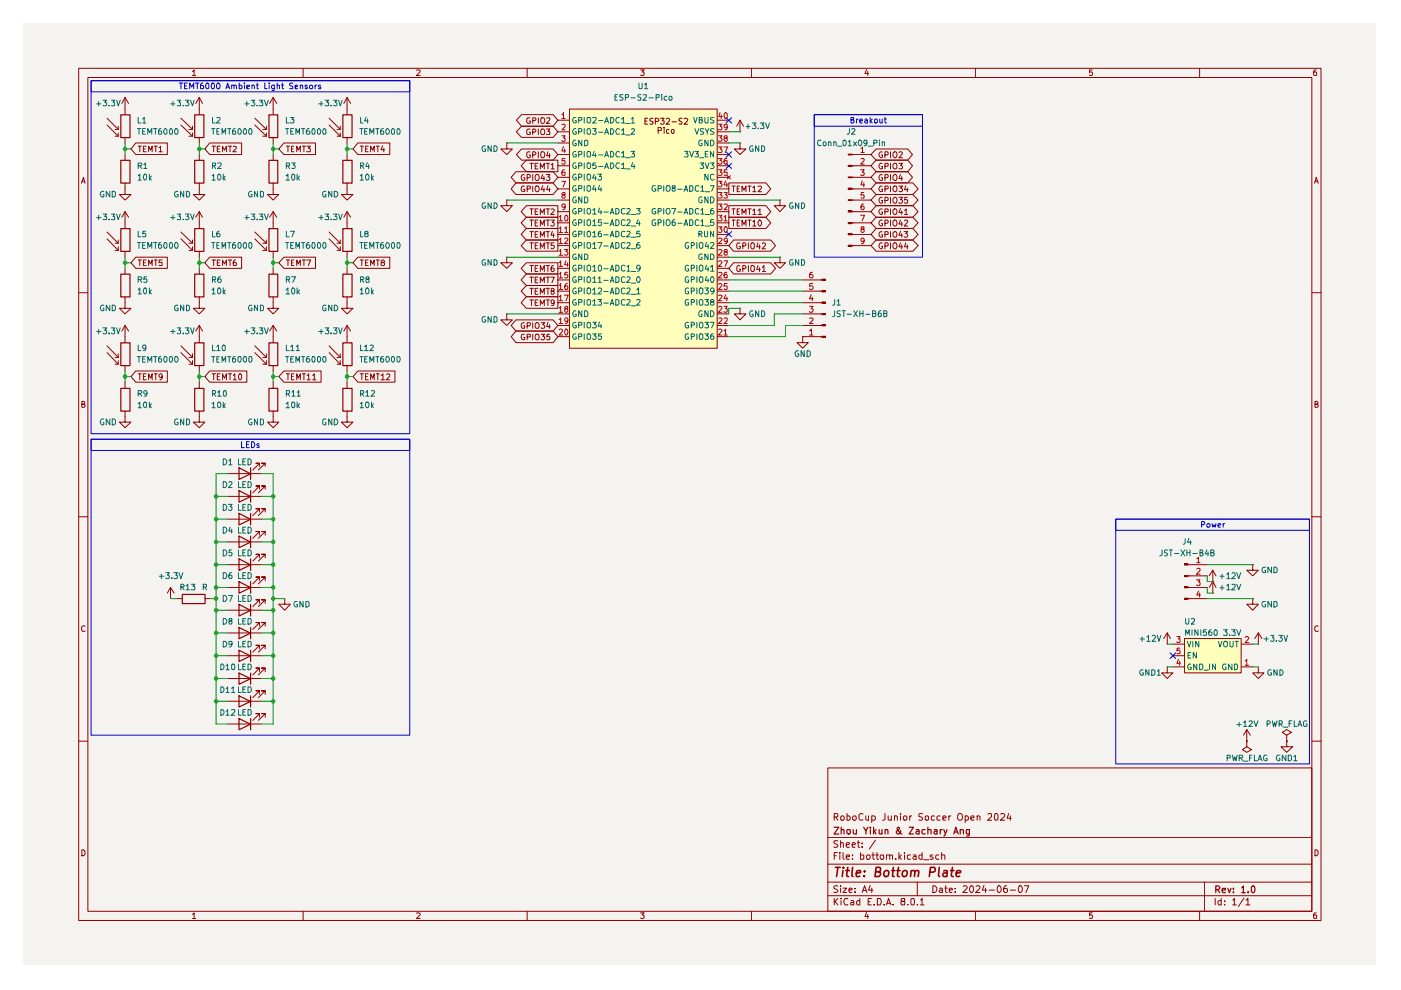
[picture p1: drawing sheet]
<svg xmlns="http://www.w3.org/2000/svg" width="297mm" height="210mm" viewBox="0 0 297 210" stroke-linecap="round" stroke-linejoin="round" font-family="sans-serif">
<path d="M4.9 5h286.9v199.6h-286.9z" fill="#f5f3ef"/>
<g fill="none" stroke="#910000" stroke-width=".21">
<path d="M16.7 14.5h263.4v180.7h-263.4zM18.6 16.4h259.5v176.8h-259.5zM40.8 15.2l.4-.4v1.2M40.8 16h.7M64.3 14.5v1.9M88.3 14.9l.6-.1 .2 .2-.1 .3-.7 .7h.8M111.8 14.5v1.9M135.8 14.8h.8l-.5 .4 .5 .3-.1 .4h-.7M159.3 14.5v1.9M183.7 14.7l-.3 .9h.8M184 15.2v.8M206.8 14.5v1.9"/>
<path d="M231.6 14.8h-.6v.6l.4-.2 .3 .3-.1 .4h-.6M254.3 14.5v1.9M279.1 14.8l-.5 .1-.1 .9 .2 .2 .5-.1v-.5l-.2-.2-.4 .1-.1 .2M17.3 38.9l.4-1.3 .3 1.3M17.4 38.4h.6M278.7 38.9l.4-1.3 .4 1.3M278.8 38.4h.6M16.7 62.1h1.9M278.1 62.1h2M17.4 85.7h.5l.1-.4-.2-.2h-.4v1.3l.6-.1v-.4l-.2-.2M278.8 85.7h.5l.1-.4-.6-.2v1.3h.4l.3-.5-.3-.2M16.7 109.6h1.9"/>
<path d="M278.1 109.6h2M18 132.8l-.2-.1a.67 .67 0 0 0-.5 .5 .67 .67 0 0 0 .2 .7l.5-.1M279.5 132.8l-.3-.1a.67 .67 0 0 0-.5 .5 .67 .67 0 0 0 .3 .7l.5-.1M16.7 157.1h1.9M278.1 157.1h2M175.5 162.8h102.6v30.4h-102.6zM175.5 177.6h102.6M176.9 173.2l.7-.1v-.5l-.2-.1h-.5v1.4M177.2 173.2l.4 .7M177.6 178.3h-.7l-.1 .4 .2 .2 .5 .1 .1 .3-.3 .4-.5-.1M178.2 178.8l.2-.1h.3l.1 1M178.2 173.2l.3-.2h.2l.3 .2-.1 .6h-.6z"/>
<path d="M178.2 178.2v1.5M179.4 179.2l.7-.2v-.3h-.4l-.3 .2 .1 .7h.6M179.6 173.1l.4-.1 .3 .2-.1 .6h-.6M179.6 172.5v1.4M180.7 179.2l.7-.2-.1-.3h-.4l-.2 .2 .1 .7h.5M180.8 173.2a.45 .45 0 0 1 .6-.1l.1 .6a.41 .41 0 0 1-.4 .2 .41 .41 0 0 1-.3-.2zM181.8 178.7h.5M182 178.2v1.2l.3 .3M182.8 179.5v.2M182.8 178.7v.2M183 172.6l-.5-.1-.4 .3 .1 .9 .3 .2 .5-.1M183.6 173v.7l.2 .2 .4-.1"/>
<path d="M184.2 173v.9M184.8 173.1a.52 .52 0 0 1 .8 .1l-.1 .6h-.7M184.8 173v1.4M185.6 178.1l-1.3 1.9M187.6 172.5v1.2l-.5 .2M188.3 173v.7l.3 .2 .4-.1M189 173v.9M189.7 173.1l.1-.1 .5 .1v.8M189.7 173v.9M190.9 172.5v.1M190.9 173v.9M191.5 173.2l.3-.2h.2l.3 .2-.1 .6h-.6z"/>
<path d="M192.9 173v.9M193.3 173l-.4 .2M195.6 172.6l-.5-.1-.3 .1v.5l.7 .2 .1 .2-.3 .4-.5-.1M196.2 173.1l.2-.1 .4 .1 .1 .7h-.7zM198.1 173.1l-.4-.1-.3 .2 .1 .6h.6M199.3 173.1a.45 .45 0 0 0-.7 .1l.1 .6h.6M199.9 173.5l.7-.2-.1-.2-.4-.1-.2 .1v.6l.2 .2 .4-.1M201.2 173v.9M201.6 173l-.4 .2M203.4 172.5h.3a.88 .88 0 0 1 .1 1.3l-.4 .1-.3-.2a1.01 1.01 0 0 1 .3-1.2zM204.6 173.1l.5-.1 .2 .2-.1 .6h-.6M204.6 173v1.4"/>
<path d="M205.8 173.5l.7-.2v-.2l-.4-.1-.3 .1v.6l.3 .2 .4-.1M207.2 173.1l.2-.1 .4 .1v.8M207.2 173v.9M209.5 172.6l.1-.1 .5 .1 .1 .5-.8 .8h.8M210.9 172.6l.3-.1 .4 .3-.1 1h-.6zM212.2 172.6l.1-.1h.4l.3 .4-.1 .2-.8 .8h.9M213.9 172.5l-.4 1h.9M214.2 173v.9M17.4 180.2a.64 .64 0 0 1 .6 .6 .64 .64 0 0 1-.6 .6zM40.8 193.9l.4-.3v1.1M40.8 194.7h.7M64.3 193.2v2"/>
<path d="M88.3 193.6h.6l.2 .1-.1 .4-.7 .6h.8M111.8 193.2v2M135.8 193.6h.8l-.5 .4 .5 .2-.1 .5h-.7M159.3 193.2v2M175.5 189.9h102.6M175.5 187h102.6M175.5 183.2h102.6M176.9 190.5v1.4M176.9 181.4h.4M177 191.1l.6 .8M177.6 180.8h-.7v1.4M177.6 187.9l-.6-.1-.2 .2 .1 .4 .6 .2 .1 .4a.6 .6 0 0 1-.8 .1"/>
<path d="M177.6 190.5l-.7 .8M178.1 180.8v.1M178.1 181.3v.9M178.2 187.8v.2M178.2 188.3v.9M178.3 190.5v.1M178.3 190.9v1M178.7 188.3h.8l-.8 .9h.8M178.7 180.8v1.2l.3 .2M179.4 181.7l.7-.1v-.3h-.6l-.1 .1 .1 .7h.6M179.8 190.6l-.6-.1a1.02 1.02 0 0 0 0 1.4l.6-.1M180 188.7l.7-.1-.1-.2-.4-.1-.2 .2v.6l.2 .1 .4-.1"/>
<path d="M180.4 191l.4-.1 .2 .3v.7h-.6l-.1-.4 .7-.2M180.8 182v.2M180.8 181.3v.1M181.3 189.1v.1M181.3 188.4v.1M182.3 190.5v1.4h-.5l-.2-.7 .3-.3 .4 .1M182.5 181.3l.6 .1v.6l-.2 .2-.4-.1M182.5 180.8v1.4M182.8 189.2l.5-1.4 .5 1.4M183 188.8h.6M183.7 193.5l-.3 .8h.8M183.8 181.3h.5l.2 .7a.45 .45 0 0 1-.7 .1z"/>
<path d="M184 193.9v.8M184.1 191.2h.4M184.5 187.7l-.3 1h.9M184.7 190.5h-.6v1.4h.6M184.8 188.3v.9M184.8 181.3h.6M185.1 180.8v1.2l.3 .2M185.3 191.8v.1M185.7 181.3h.6M185.9 180.8v1.3l.4 .1M186 190.5h.6a1.02 1.02 0 0 1 0 1.4h-.6zM186.7 181.4l.6-.1v.8a.45 .45 0 0 1-.7-.1z"/>
<path d="M187.5 191.8v.1M188 191.9l.4-1.4 .5 1.4M188 181.4l.6-.1v.9M188 181.3v.9M188 191.5h.7M188.6 181.4v-.1h.5l.1 .9M189.3 191.8v.1M189.9 182v.2M190.6 180.8v1.4M190.7 181.6l.4 .6M191.1 181.3l-.5 .5M191.4 191.1l-.4-.3 .1-.2 .7-.1v.5l-.7 .2-.1 .2 .2 .5h.6l.1-.5-.3-.3"/>
<path d="M191.8 180.8v.1M191.8 181.3v.9M192.5 191.8v.1M193 181.3h-.5l-.1 .2 .1 .6h.5M193.2 190.6h.6l.1 .8-.2 .5h-.4l-.2-.3zM193.6 181.3h.5l.1 .9M194.2 181.6h-.4l-.2 .3 .2 .3 .4-.1M194.5 191.8v.1M194.5 187v2.9M195.2 190.8l.3-.3v1.4M195.2 191.9h.7M195.5 181.3h-.5l-.2 .7a.45 .45 0 0 0 .7 .1"/>
<path d="M195.5 180.8v1.4M195.8 182.3h1.1M197.8 187.8a.73 .73 0 0 1 .8 .7 .73 .73 0 0 1-.8 .7zM197.8 181.3h-.5l-.1 .1 .6 .4v.3h-.6M199.1 181.3h-.6l-.1 .2v.5l.2 .2 .5-.1M199.2 188.4l.4-.1 .2 .2v.7M199.6 181.4l.6-.1 .1 .9M199.6 180.8v1.4M199.8 188.6l-.6 .1-.1 .2 .2 .3 .5-.1M200.3 188.3h.5M200.5 187.8v1.3l.3 .1M201.3 188.7l.6-.1-.1-.2-.4-.1-.1 .2v.6l.1 .1 .4-.1"/>
<path d="M202.5 189.1v.1M202.5 188.4v.1M204.2 188l.2-.2h.3l.4 .4-1 1h1M205.9 187.8a.76 .76 0 0 1 .5 .7 .76 .76 0 0 1-.5 .7 .89 .89 0 0 1 0-1.4zM206.8 193.2v2M206.9 188l.6-.2 .3 .4-1 1h1M208.6 187.7l-.3 1h.9M209 188.3v.9M209.7 188.7h1.1M211.6 187.9l.2-.1a.76 .76 0 0 1 .5 .7 .76 .76 0 0 1-.5 .7 .97 .97 0 0 1-.2-1.3zM213.4 187.8l-.4 .1-.1 .2-.1 .9 .2 .2h.4l.2-.2-.2-.6h-.5l-.1 .2M214.2 188.7h1.1"/>
<path d="M216.1 187.9l.1-.1a.76 .76 0 0 1 .6 .7 .76 .76 0 0 1-.6 .7 .97 .97 0 0 1-.1-1.3zM217.2 187.8h.9l-.6 1.4M231.6 193.6h-.6v.5l.4-.1 .3 .2-.1 .5h-.6M254.3 193.2v2M255.4 187v6.2M257.6 190.5v1.4M258.9 190.5v1.4l-.6-.1-.1-.6a.45 .45 0 0 1 .7-.2M259.7 191.8v.1M259.7 191v.2M261.4 190.8l.3-.3v1.4M261.4 191.9h.7M263.7 190.4l-1.1 1.8"/>
<path d="M264.2 190.8l.4-.3v1.4M264.2 191.9h.8M278.8 180.2a.64 .64 0 0 1 .7 .6 .64 .64 0 0 1-.7 .6zM279.1 193.6h-.5l-.1 .9 .2 .2h.5v-.6l-.2-.1h-.3l-.2 .2"/>
</g>
<g fill="none" stroke="#910000" stroke-width=".25">
<path d="M176.8 175.4h1l-1 1.4h1M178.4 176l.5-.1v.9M178.4 175.4v1.4M179.6 176l.6-.1v.8a.45 .45 0 0 1-.7-.1zM180.9 175.9v.7a.37 .37 0 0 0 .3 .2 .37 .37 0 0 0 .4-.1M181.6 175.9v.9M183.1 175.4l.5 .8 .4-.8M183.6 176.2v.6M184.5 175.4v.2M184.5 175.9v.9M185.2 175.4v1.4M185.4 176.2l.3 .6"/>
<path d="M185.7 175.9l-.5 .5M186.4 175.9v.8l.3 .1 .3-.1M187 175.9v.9M187.7 176l.5-.1 .1 .9M187.7 175.9v.9M191 176.1l-.5 .7h-.2l-.3-.2v-.3l.7-.7-.2-.2-.3 .2v.1l.6 .9 .4 .2M192.7 175.4h1l-1 1.4h1M194.3 175.9h.5l.1 .9M194.9 176.2h-.5l-.2 .3 .2 .3 .5-.1M196.1 175.9h-.5l-.1 .3v.4l.2 .2 .4-.1M196.7 176l.6-.1 .1 .9M196.7 175.4v1.4"/>
<path d="M198.1 175.9h.5l.1 .9M198.7 176.2h-.5l-.2 .3 .2 .3 .5-.1M199.4 175.9v.9M199.8 175.9h-.4v.3M200.1 175.9l.4 .9M200.8 175.9l-.3 .9-.4 .5M202.2 176.8l.5-1.4 .5 1.4M202.3 176.4h.7M203.6 176l.6-.1 .1 .9M203.6 175.9v.9M205.5 176.7h-.6v-.8h.6v1.1l-.1 .3h-.5M257.8 188.6h.6l.2-.3v-.2l-.2-.3h-.6v1.5"/>
<path d="M258.1 188.6l.5 .7M259.1 188.8l.7-.1v-.4h-.6l-.1 .2 .1 .7h.6M260.3 188.3l.4 1 .3-1M261.5 189.1v.2M261.5 188.3v.2M263.3 188.3l.3-.5v1.5M263.3 189.3h.7M264.6 189.1v.2M265.3 188.1l.3-.3a.8 .8 0 0 1 .5 .8 .8 .8 0 0 1-.5 .7l-.3-.3z"/>
</g>
<g fill="none" stroke="#910000" stroke-width=".34">
<path d="M177.1 183.9h1M177.6 183.9l-.2 1.9M178.7 184.6l-.1 1.2M178.8 183.9v.2M179.3 184.6h.8M179.8 183.9l-.3 1.7 .4 .2M180.8 183.9l-.2 1.7 .3 .2M181.5 185.2l1-.2v-.3l-.6-.1-.3 .2-.1 1h.8M183.2 185.7v.1M183.3 184.7v.1M185.7 184.8l.8-.1 .2-.2-.1-.5-.8-.1-.3 1.9h.8l.4-.4a.46 .46 0 0 0-.4-.6M187.5 184.7l.4-.1 .4 .1 .2 .2-.1 .5a.52 .52 0 0 1-.5 .5 .52 .52 0 0 1-.5-.5z"/>
<path d="M189.1 184.6h.6M189.4 183.9l-.2 1.9h.4M190.2 184.6h.6M190.5 183.9l-.2 1.7 .4 .2M191.4 184.7l.6-.1 .4 .3-.2 .8-.3 .1a.46 .46 0 0 1-.6-.4zM193.2 184.7l.3-.1 .4 .1v1.1M193.2 184.6l-.2 1.2M194 184.8a.47 .47 0 0 1 .4-.2 .47 .47 0 0 1 .4 .2l-.1 1M197.2 184.9h.7l.3-.2v-.7l-.9-.1-.3 1.9M199.1 183.9l-.1 1.7 .2 .2M200.1 184.7h.7l-.1 1.1M200.8 185l-.8 .2-.1 .1v.3l.3 .2h.5"/>
<path d="M201.5 184.6h.8M201.9 183.9l-.2 1.7 .4 .2M202.7 185.2l.9-.2v-.3a.6 .6 0 0 0-.8 .1v1h.7"/>
</g>
<g fill="#ffb">
<path d="M251.1 135.4h12v7.3h-12z"/>
<path d="M120.7 23.1h31.4v50.7h-31.4z"/>
</g>
<g fill="none" stroke="#910000" stroke-width=".25">
<path d="M25.6 72.7h2v4.8h-2zM41.3 72.7h1.9v4.8h-1.9zM57 72.7h1.9v4.8h-1.9zM72.7 72.7h1.9v4.8h-1.9zM25.6 82.3h2v4.9h-2zM41.3 82.3h1.9v4.9h-1.9zM50.7 99.2l2.4 1.3-2.4 1.1zM53.1 99.2v2.4M57 82.3h1.9v4.9h-1.9zM72.7 82.3h1.9v4.9h-1.9zM50.7 118.5l2.4 1.3-2.4 1.2zM50.7 108.8l2.4 1.3-2.4 1.2z"/>
<path d="M50.7 104l2.4 1.3-2.4 1.2zM50.7 113.7l2.4 1.2-2.4 1.2zM53.1 104v2.5M53.1 108.8v2.5M53.1 113.7v2.4M53.1 118.5v2.5M38.7 126h4.8v2h-4.8zM50.7 137.9l2.4 1.2-2.4 1.2zM50.7 128.1l2.4 1.3-2.4 1.2zM50.7 123.3l2.4 1.3-2.4 1.2zM50.7 133.1l2.4 1.1-2.4 1.2zM53.1 123.3v2.5"/>
<path d="M53.1 128.1v2.5M53.1 133.1v2.3M53.1 137.9v2.4M50.7 147.5l2.4 1.2-2.4 1.2zM50.7 142.7l2.4 1.2-2.4 1.2zM50.7 152.4l2.4 1.1-2.4 1.2zM53.1 142.7v2.4M53.1 147.5v2.4M53.1 152.4v2.3"/>
</g>
<g fill="none" stroke="#910000" stroke-width=".21">
<path d="M22.7 74.8l2.4 2.4M22.7 73.3l2.4 2.5M24.4 77.2h.7M24.4 75.8h.7M25.1 75v.8M25.1 76.5v.7M26.5 69v3.6M26.5 77.5v1.2M26.5 69l-.7 1.2M26.5 69l.8 1.2M28.8 78.7h6.7v2.3h-6.7l-1-1.2zM29.3 79.3h.7"/>
<path d="M29.6 79.3v1.2M30.4 79.8h.4M31 79.3h-.6v1.2h.6M32.7 79.3h.7M33 79.3v1.2M34.4 79.8l-.1 .2h-.4l-.2-.5 .3-.2 .4 .1v.8l-.2 .2-.3 .1M38.4 74.8l2.4 2.4M38.4 73.3l2.4 2.5M40.1 77.2h.7M40.1 75.8h.7M40.8 75v.8M40.8 76.5v.7"/>
<path d="M42.3 69v3.6M42.3 77.5v1.2M42.3 69l-.8 1.2M42.3 69l.6 1.2M44.5 78.7h7.8v2.3h-7.8l-1.1-1.2zM45 79.3h.7M45.3 79.3v1.2M46.1 79.8h.4M46.7 79.3h-.6v1.2h.6M48.3 79.3h.8M48.8 79.3v1.2M49.4 79.6l.4-.3v1.2"/>
<path d="M50.7 79.3h.3l.2 .2v.8l-.2 .2a.71 .71 0 0 1-.3-1.2zM54 74.8l2.5 2.4M54 73.3l2.5 2.5M55.7 77.2h.8M55.7 75.8h.8M56.5 75v.8M56.5 76.5v.7M57.9 69v3.6M57.9 77.5v1.2M57.9 69l-.7 1.2M57.9 69l.8 1.2M60.2 78.7h7.9v2.3h-7.9l-1.1-1.2z"/>
<path d="M60.7 79.3h.7M61 79.3v1.2M61.8 79.8h.3M62.3 79.3h-.5v1.2h.5M64.1 79.3h.7M64.4 79.3v1.2M65.1 79.6l.4-.3v1.2M66.3 79.6l.3-.3v1.2M69.8 74.8l2.3 2.4M69.8 73.3l2.3 2.5M71.5 77.2h.6M71.5 75.8h.6"/>
<path d="M72.1 75v.8M72.1 76.5v.7M73.6 69v3.6M73.6 77.5v1.2M73.6 69l-.7 1.2M73.6 69l.7 1.2M75.9 78.7h7.8v2.3h-7.8l-1.1-1.2zM76.4 79.3h.7M76.7 79.3v1.2M77.5 79.8h.4M78.1 79.3h-.6v1.2h.6M79.8 79.3h.6"/>
<path d="M80.1 79.3v1.2M80.8 79.6l.4-.3v1.2M82 79.4l.1-.1h.5v.5l-.7 .7h.7M26.5 87.1v2.4h1.3l-1.3 1.2-1.2-1.2h1.2M26.5 81v1.3M31.5 80.5v-1.2l.4 .9 .4-.9v1.2M42.3 87.1v2.4h1.1l-1.1 1.2-1.3-1.2h1.3M42.3 81v1.3M47.2 80.5v-1.2l.4 .9 .4-.9v1.2M49.4 80.5h.7M55 98.9v-.7h-.7h.7l-1.4 1.5M56.2 98.9v-.7h-.7h.7l-1.4 1.5"/>
<path d="M57.9 87.1v2.4h1.2l-1.2 1.2-1.2-1.2h1.2M57.9 81v1.3M62.9 80.5v-1.2l.4 .9 .4-.9v1.2M65.1 80.5h.7M66.3 80.5h.7M73.6 87.1v2.4h1.2l-1.2 1.2-1.2-1.2h1.2M73.6 81v1.3M78.6 80.5v-1.2l.4 .9 .3-.9v1.2M80.8 80.5h.7M48.3 119.7h7.2M48.3 110.1h7.2M48.3 105.2h7.2"/>
<path d="M48.3 114.9h7.2M48.3 100.4h7.2M55 118.3v-.8h-.7h.7l-1.4 1.5M55 108.5v-.6h-.7h.7l-1.4 1.4M55 103.7v-.7h-.7h.7l-1.4 1.5M55 113.5v-.8h-.7h.7l-1.4 1.4M56.2 118.3v-.8h-.7h.7l-1.4 1.5M56.2 108.5v-.6h-.7h.7l-1.4 1.4M56.2 103.7v-.7h-.7h.7l-1.4 1.5M56.2 113.5v-.8h-.7h.7l-1.4 1.4M251.9 119.7h.4M36.2 126.9h.1"/>
<path d="M36.2 124.5l-.7 1.2M36.2 124.5v2.4M36.2 124.5l.7 1.2M37.4 126.9h1.2M43.4 126.9h1.2M48.3 139h7.2M48.3 129.4h7.2M48.3 124.5h7.2M48.3 134.2h7.2M55 137.6v-.8h-.7h.7l-1.4 1.5M55 127.9v-.7h-.7h.7l-1.4 1.4M55 123.1v-.8h-.7h.7l-1.4 1.5"/>
<path d="M55 132.8v-.8h-.7h.7l-1.4 1.4M56.2 137.6v-.8h-.7h.7l-1.4 1.5M56.2 127.9v-.7h-.7h.7l-1.4 1.4M56.2 123.1v-.8h-.7h.7l-1.4 1.5M56.2 132.8v-.8h-.7h.7l-1.4 1.4M60.4 126.9v1.2h1.2l-1.2 1.3-1.3-1.3h1.3M248.7 139h2.4M248.7 136.6h2.4M251.1 135.4h12v7.3h-12zM251.1 126.8h.8v.3h-.8zM251.9 124.5h.4M251.9 126.9h.4"/>
<path d="M251.9 122.1h.4M263.1 136.6h2.5M266.8 136.6h.1M266.8 134.2l-.8 1.2M266.8 134.2v2.4M266.8 134.2l.8 1.2M48.3 148.7h7.2M48.3 143.9h7.2M48.3 153.5h7.2M55 147.2v-.7h-.7h.7l-1.4 1.4M55 142.4v-.7h-.7h.7l-1.4 1.4M55 152.1v-.8h-.7h.7l-1.4 1.4"/>
<path d="M56.2 147.2v-.7h-.7h.7l-1.4 1.4M56.2 142.4v-.7h-.7h.7l-1.4 1.4M56.2 152.1v-.8h-.7h.7l-1.4 1.4M247.5 141.4v1.3h1.2l-1.2 1.2-1.2-1.2h1.2M247.5 141.4h.1M248.7 141.4h2.4M263.1 141.4h2.5M264.3 157.1h.1M264.3 154.7l-.6 1.2M264.3 154.7v2.4M264.3 154.7l.8 1.2M266.8 141.4v1.3h1.2l-1.2 1.2-1.2-1.2h1.2"/>
<path d="M272.8 155.9l1-.6-1-.6-.9 .6 .9 .6v1.2M272.8 157.1h.1"/>
</g>
<g fill="none" stroke="#006665" stroke-width=".21">
<path d="M251.7 136l.4 1.2 .4-1.2M251.9 138.9h.4M252.5 138.3h-.6v1.2h.6M252.9 136v1.2M253.7 138.3v1.2l-.7-1.2v1.2M254.2 136v1.2l-.7-1.2v1.2M258.3 136l.4 1.2 .4-1.2M259.6 136h.5a.77 .77 0 0 1-.2 1.2l-.3-.1a.87 .87 0 0 1 0-1.1zM260.8 136v1l.2 .2 .5-.3v-.9M261.9 136h.7M262.2 136v1.2M252.5 140.8h-.4a.67 .67 0 0 0-.3 .7 .67 .67 0 0 0 .5 .5l.3-.1v-.4h-.3"/>
<path d="M253.8 140.8v1.2l-.7-1.2v1.2M254.3 140.8h.6l.1 .3v.6l-.3 .3h-.4zM255.3 142.1h.9M256.5 140.8v1.2M257.7 140.8v1.2l-.6-1.2v1.2M259.9 140.8h-.5a.66 .66 0 0 0-.2 .7 .66 .66 0 0 0 .6 .5l.1-.1v-.4h-.1M261.2 140.8v1.2l-.8-1.2v1.2M261.7 140.8h.5l.2 .3v.6l-.4 .3h-.3z"/>
</g>
<path d="M249.5 135h.7l-.3 .5 .3 .1v.5l-.2 .1h-.3l-.2-.1M249.9 139.8l-.4 .8h.8M250.2 137.4h-.6l-.1 .6 .2-.2h.3l.2 .2v.5h-.7M264 135.1l.2-.1h.3l.3 .2-.8 1h.8M250.1 140.2v.9M264 140.1h.2l.1-.3v1.3M264 141.1h.8" fill="none" stroke="#b90000" stroke-width=".21"/>
<path d="M251.1 126.8h.8v.3h-.8z" fill="#910000"/>
<path d="M251.1 124.4h.8v.2h-.8z" fill="none" stroke="#910000" stroke-width=".21"/>
<path d="M251.1 124.4h.8v.2h-.8z" fill="#910000"/>
<path d="M251.1 122h.8v.3h-.8z" fill="none" stroke="#910000" stroke-width=".21"/>
<path d="M251.1 122h.8v.3h-.8z" fill="#910000"/>
<path d="M251.1 119.6h.8v.2h-.8z" fill="none" stroke="#910000" stroke-width=".21"/>
<path d="M251.1 119.6h.8v.2h-.8z" fill="#910000"/>
<g fill="none" stroke="#910000" stroke-width=".21">
<path d="M42.3 38.8v2.4h1.1l-1.1 1.2-1.3-1.2h1.3M42.3 32.8v1.2M57.9 38.8v2.4h1.2l-1.2 1.2-1.2-1.2h1.2M57.9 32.8v1.2M28.8 54.5h6.7v2.4h-6.7l-1-1.2zM29.3 55.1h.7M29.6 55.1v1.2M30.4 55.7h.4M31 55.1h-.6v1.2h.6M31.5 56.3v-1.2l.4 .9 .4-.9v1.2M32.7 55.1h.7M33 55.1v1.2"/>
<path d="M34.4 55.1h-.6l-.1 .6 .6-.1 .1 .6h-.7M38.4 50.6l2.4 2.5M38.4 49.2l2.4 2.4M40.1 53.1h.7M40.1 51.6h.7M40.8 50.9v.7M40.8 52.3v.8M42.3 44.9v3.5M42.3 53.3v1.2M42.3 56.9v1.2M42.3 44.9l-.8 1.2M42.3 44.9l.6 1.2"/>
<path d="M44.5 54.5h6.7v2.4h-6.7l-1.1-1.2zM45 55.1h.7M45.3 55.1v1.2M46.1 55.7h.4M46.7 55.1h-.6v1.2h.6M47.2 56.3v-1.2l.4 .9 .4-.9v1.2M48.3 55.1h.8M48.8 55.1v1.2M50 55.1l-.4 .1-.2 .3v.7l.6 .1 .1-.2v-.3l-.1-.2h-.5l-.1 .2M57.9 44.9l-.7 1.2M57.9 44.9v2.3M57.9 56.9v1.2"/>
<path d="M57.9 44.9l.8 1.2M60.2 54.5h6.7v2.4h-6.7l-1.1-1.2zM60.7 55.1h.7M61 55.1v1.2M61.8 55.7h.3M62.3 55.1h-.5v1.2h.5M62.9 56.3v-1.2l.4 .9 .4-.9v1.2M64.1 55.1h.7M64.4 55.1v1.2M65 55.1h.9l-.5 1.2M173.8 59.4h.4M174.2 59.2h.8v.2h-.8z"/>
<path d="M42.3 62.9v1.3M57.9 62.9v1.3M156.9 65.4v1.2h1.3l-1.3 1.2-1.2-1.2h1.2M156.9 65.4h.1M173.8 61.7h.4M173.8 64.2h.4M173.8 66.6h.4M173.8 69h.4M173.8 71.4h.4M252.3 119.7h3.7M265.6 119.7v1.2h1.2l-1.2 1.2-1.3-1.2h1.3M265.6 119.7h.1"/>
<path d="M247.5 136.6h.1M247.5 134.2l-.8 1.2M247.5 134.2v2.4M247.5 134.2l.7 1.2M252.3 122.1h3.7M252.3 124.5h3.7M252.3 126.9h3.7M257.1 123.3h.1M257.1 125.7h.1M257.1 120.9l-.7 1.2M257.1 120.9v4.8M257.1 120.9l.7 1.2"/>
<path d="M257.1 123.3l-.7 1.2M257.1 123.3l.7 1.2M265.6 126.9v1.2h1.2l-1.2 1.3-1.3-1.3h1.3M265.6 126.9h.1M264.3 157.1v1.2l1 .6-1 .6-.9-.6 .9-.6M264.3 157.1h.1M272.8 157.1v1.2h1.3l-1.3 1.2-1.2-1.2h1.2M272.8 157.1h.1"/>
</g>
<path d="M253.8 118.5l.3-.4v1.2M253.8 119.3h.6M253.7 122.9h.7l-.3 .5 .3 .1v.5h-.7M253.8 120.7l.1-.2h.4l.1 .2v.3l-.7 .8h.7M254.1 125.3l-.3 .9h.7M254.3 125.7v.9" fill="none" stroke="#b90000" stroke-width=".21"/>
<path d="M41.3 34h1.9v4.8h-1.9zM57 34h1.9v4.8h-1.9zM41.3 48.5h1.9v4.8h-1.9zM41.3 58.1h1.9v4.9h-1.9zM57 58.1h1.9v4.9h-1.9z" fill="none" stroke="#910000" stroke-width=".25"/>
<path d="M174.2 59.2h.8v.2h-.8z" fill="#910000"/>
<path d="M174.2 61.6h.8v.3h-.8z" fill="none" stroke="#910000" stroke-width=".21"/>
<path d="M174.2 61.6h.8v.3h-.8z" fill="#910000"/>
<path d="M174.2 64h.8v.3h-.8z" fill="none" stroke="#910000" stroke-width=".21"/>
<path d="M174.2 64h.8v.3h-.8z" fill="#910000"/>
<path d="M174.2 66.5h.8v.2h-.8z" fill="none" stroke="#910000" stroke-width=".21"/>
<path d="M174.2 66.5h.8v.2h-.8z" fill="#910000"/>
<path d="M174.2 68.8h.8v.3h-.8z" fill="none" stroke="#910000" stroke-width=".21"/>
<path d="M174.2 68.8h.8v.3h-.8z" fill="#910000"/>
<path d="M174.2 71.3h.8v.2h-.8z" fill="none" stroke="#910000" stroke-width=".21"/>
<path d="M174.2 71.3h.8v.2h-.8z" fill="#910000"/>
<g fill="none" stroke="#910000" stroke-width=".21">
<path d="M154.5 38.8h7.9l1 1.3-1 1.1h-7.9zM155.2 39.5h.7M155.5 39.5v1.1M156.8 39.5h-.5v1.1h.5M158.6 39.5h.7M158.9 39.5v1.1M159.6 39.8l.3-.3v1.1M160.7 39.5h.6l.2 .2-.8 .9h.8M180.7 37.6h.4M180.7 35.1h.4M180.7 32.8h.4M185.8 34h6.7l1 1.1-1 1.3h-6.7l-1.1-1.3z"/>
<path d="M185.8 36.4h6.7l1 1.2-1 1.2h-6.7l-1.1-1.2zM185.8 31.6h6.7l1 1.2-1 1.2h-6.7l-1.1-1.2zM185.8 38.8h7.8l1.1 1.3-1.1 1.1h-7.8l-1.1-1.1zM187 34.6h-.4a.61 .61 0 0 0-.3 .8 .61 .61 0 0 0 .8 .3v-.4h-.2M187 37.1l-.1-.1a.64 .64 0 0 0-.5 .6 .64 .64 0 0 0 .5 .7l.2-.2v-.4h-.2M187 32.3l-.1-.1a.64 .64 0 0 0-.5 .6 .64 .64 0 0 0 .5 .6l.2-.1v-.4h-.2M187 39.5h-.4a.61 .61 0 0 0-.3 .7 .61 .61 0 0 0 .8 .4v-.5h-.2M187.6 35.2h.6l.1-.5-.7-.1v1.2M187.6 37.7h.5l.2-.2v-.3l-.2-.2h-.5v1.3M187.6 32.9h.5l.2-.2v-.4l-.2-.1h-.5v1.2M188.8 32.2v1.2M188.8 34.6v1.2"/>
<path d="M188.8 37v1.3M188.8 39.5v1.1M189.4 37.2l.5-.2a.86 .86 0 0 1 0 1.3l-.3-.1a.74 .74 0 0 1-.2-1zM189.4 32.3l.5-.1a.86 .86 0 0 1 0 1.2h-.2a.79 .79 0 0 1-.3-1.1zM189.4 39.6l.2-.1h.4l.1 .1a.65 .65 0 0 1-.4 1h-.1a.67 .67 0 0 1-.2-1zM189.6 34.6h.4l.1 .2a.65 .65 0 0 1-.4 1l-.1-.1a.67 .67 0 0 1 0-1.1zM190.6 34.6h.8l-.5 .5 .5 .2-.1 .4h-.7M190.6 32.3l.2-.1h.3l.3 .2-.8 1h.8M190.6 39.5h.8l-.5 .4 .5 .2-.1 .5h-.7M190.9 37l-.3 .9h.8M191.2 37.4v.9M192 39.4l-.2 .8h.7"/>
<path d="M192.4 39.9v.7M154.5 46.1h7.9l1 1.1-1 1.2h-7.9zM154.5 43.6h7.9l1 1.3-1 1.2h-7.9zM155.2 46.7h.7M155.2 44.3h.7M155.5 50.9h7.9l1 1.2-1 1.2h-7.9l-1-1.2zM155.5 55.7h7.9l1 1.2-1 1.2h-7.9l-1-1.2zM155.5 44.3v1.2M155.5 46.7v1.2M156.3 47.2h.3M156.3 44.9h.3M156.3 40.1h.3"/>
<path d="M156.8 46.7h-.5v1.2h.5M156.8 44.3h-.5v1.2h.5M156.9 51.6l-.3-.1-.4 .3v.6l.2 .3 .3 .1 .3-.2v-.4h-.3M156.9 56.4l-.3-.1-.4 .3v.6l.2 .3 .3 .1 .3-.2v-.3h-.3M157.3 47.9v-1.2l.4 .9 .5-.9v1.2M157.3 45.5v-1.2l.4 .8 .5-.8v1.2M157.3 40.6v-1.1l.4 .8 .5-.8v1.1M157.5 52.2l.6-.1 .1-.4-.3-.2h-.4v1.3M157.5 57l.6-.1 .1-.3-.3-.3h-.4v1.3M158.6 46.7h.7M158.6 44.3h.7M158.7 51.5v1.3"/>
<path d="M158.7 56.3v1.3M158.9 44.3v1.2M158.9 46.7v1.2M159.3 51.7l.1-.2 .5 .2v.9l-.5 .2a.9 .9 0 0 1-.1-1.1zM159.3 56.5l.1-.2 .5 .2v.9l-.5 .2a.9 .9 0 0 1-.1-1.1zM159.6 47l.3-.3v1.2M159.6 44.6l.3-.3v1.2M159.6 47.9h.7M159.6 45.5h.7M159.6 40.6h.7M160.7 51.5l-.3 .8h.8M160.7 56.3l-.3 .9h.8"/>
<path d="M160.7 44.6l.4-.3v1.2M160.7 45.5h.8M161 46.7a.68 .68 0 0 1 .5 .6 .68 .68 0 0 1-.5 .6 .75 .75 0 0 1 0-1.2zM161 51.9v.9M161 56.7v.9M161.6 51.7l.5-.2 .2 .3-.8 1h.8M161.6 56.7l.4-.4v1.3M161.6 57.6h.7M165.4 54.5v1.2h1.1l-1.1 1.2-1.2-1.2h1.2M165.4 54.5h.1M165.4 42.4v1.2h1.1l-1.1 1.3-1.2-1.3h1.2M165.4 42.4h.1"/>
<path d="M170.2 59.4h3.6M179.8 52h.9v.2h-.9zM180.7 47.2h.4M180.7 44.9h.4M180.7 40.1h.4M180.7 52.1h.4M180.7 49.7h.4M180.7 42.4h.4M187.6 40.1h.6l.1-.6h-.7v1.1M170.2 71.4h3.6M170.2 69h3.6M170.2 66.6h3.6"/>
<path d="M170.2 64.2h3.6M170.2 61.7h3.6"/>
</g>
<path d="M172.2 57.7a.55 .55 0 0 0-.6 .6l.1 .5 .4 .1 .3-.2v-.3l-.3-.2h-.2l-.3 .2M171.6 70.1l.4-.3v1.2M171.6 67.5l.5-.1 .3 .3-.8 .9h.8M171.6 64.9h.8l-.4 .6 .4 .1v.4l-.3 .2h-.3l-.2-.2M171.6 71h.8M172 62.5l-.4 .8h.8M172.2 63v.8M172.3 60.1h-.6l-.1 .6 .6-.1 .2 .2v.3l-.3 .3-.5-.2" fill="none" stroke="#b90000" stroke-width=".21"/>
<path d="M179.8 52h.9v.2h-.9z" fill="#910000"/>
<path d="M179.8 49.5h.9v.3h-.9z" fill="none" stroke="#910000" stroke-width=".21"/>
<path d="M179.8 49.5h.9v.3h-.9z" fill="#910000"/>
<path d="M179.8 47.2h.9v.2h-.9z" fill="none" stroke="#910000" stroke-width=".21"/>
<path d="M179.8 47.2h.9v.2h-.9z" fill="#910000"/>
<path d="M179.8 44.7h.9v.3h-.9z" fill="none" stroke="#910000" stroke-width=".21"/>
<path d="M179.8 44.7h.9v.3h-.9z" fill="#910000"/>
<path d="M179.8 42.3h.9v.2h-.9z" fill="none" stroke="#910000" stroke-width=".21"/>
<path d="M179.8 42.3h.9v.2h-.9z" fill="#910000"/>
<path d="M179.8 39.9h.9v.2h-.9z" fill="none" stroke="#910000" stroke-width=".21"/>
<path d="M179.8 39.9h.9v.2h-.9z" fill="#910000"/>
<path d="M179.8 37.5h.9v.2h-.9z" fill="none" stroke="#910000" stroke-width=".21"/>
<path d="M179.8 37.5h.9v.2h-.9z" fill="#910000"/>
<path d="M179.8 35.1h.9v.2h-.9z" fill="none" stroke="#910000" stroke-width=".21"/>
<path d="M179.8 35.1h.9v.2h-.9z" fill="#910000"/>
<path d="M179.8 32.7h.9v.2h-.9z" fill="none" stroke="#910000" stroke-width=".21"/>
<path d="M179.8 32.7h.9v.2h-.9z" fill="#910000"/>
<g fill="none" stroke="#910000" stroke-width=".21">
<path d="M22.7 26.5l2.4 2.4M22.7 25.1l2.4 2.3M24.4 28.9h.7M24.4 27.4h.7M25.1 26.8v.6M25.1 28.2v.7M26.5 38.8v2.4h1.3l-1.3 1.2-1.2-1.2h1.2M26.5 20.7v3.6M26.5 29.1v1.2M26.5 32.8v1.2M26.5 20.7l-.7 1.2M26.5 20.7l.8 1.2"/>
<path d="M28.8 30.3h6.7v2.5h-6.7l-1-1.2zM29.3 31h.7M29.6 31v1.2M30.4 31.6h.4M31 31h-.6v1.2h.6M31.5 32.2v-1.2l.4 .8 .4-.8v1.2M32.7 31h.7M33 31v1.2M33.7 31.3l.3-.3v1.2M33.7 32.2h.7M38.4 26.5l2.4 2.4M38.4 25.1l2.4 2.3"/>
<path d="M40.1 28.9h.7M40.1 27.4h.7M40.8 26.8v.6M40.8 28.2v.7M42.3 20.7v3.6M42.3 29.1v1.2M42.3 20.7l-.8 1.2M42.3 20.7l.6 1.2M44.5 30.3h6.7v2.5h-6.7l-1.1-1.2zM45 31h.7M45.3 31v1.2M46.1 31.6h.4"/>
<path d="M46.7 31h-.6v1.2h.6M47.2 32.2v-1.2l.4 .8 .4-.8v1.2M48.3 31h.8M48.8 31v1.2M49.4 31.1l.5-.1 .2 .3-.7 .9h.7M54 26.5l2.5 2.4M54 25.1l2.5 2.3M55.7 28.9h.8M55.7 27.4h.8M56.5 26.8v.6M56.5 28.2v.7M57.9 20.7v3.6"/>
<path d="M57.9 29.1v1.2M57.9 20.7l-.7 1.2M57.9 20.7l.8 1.2M60.2 30.3h6.7v2.5h-6.7l-1.1-1.2zM60.7 31h.7M61 31v1.2M61.8 31.6h.3M62.3 31h-.5v1.2h.5M62.9 32.2v-1.2l.4 .8 .4-.8v1.2M64.1 31h.7M64.4 31v1.2M65 31h.8l-.4 .4 .4 .2v.5h-.8"/>
<path d="M69.8 26.5l2.3 2.4M69.8 25.1l2.3 2.3M71.5 28.9h.6M71.5 27.4h.6M72.1 26.8v.6M72.1 28.2v.7M73.6 38.8v2.4h1.2l-1.2 1.2-1.2-1.2h1.2M73.6 20.7v3.6M73.6 29.1v1.2M73.6 32.8v1.2M73.6 20.7l-.7 1.2M73.6 20.7l.7 1.2"/>
<path d="M75.9 30.3h6.7v2.5h-6.7l-1.1-1.2zM76.4 31h.7M76.7 31v1.2M77.5 31.6h.4M78.1 31h-.6v1.2h.6M78.6 32.2v-1.2l.4 .8 .3-.8v1.2M79.8 31h.6M80.1 31v1.2M81.1 30.9l-.3 .9h.7M81.4 31.4v.8M107.4 30.3v1.3h1.2l-1.2 1.2-1.2-1.2h1.2M107.4 30.3h.1"/>
<path d="M109.4 38.8h7.9l1 1.3-1 1.1h-7.9l-1-1.1zM109.4 36.4h7.9l1 1.2-1 1.2h-7.9l-1-1.2zM110.6 24.3h6.7l1 1.2-1 1.3h-6.7l-1.1-1.3zM110.6 26.8h6.7l1 1.1-1 1.2h-6.7l-1.1-1.2zM110.6 31.6h6.7l1 1.2-1 1.2h-6.7l-1.1-1.2zM111.2 39.5h-.5a.61 .61 0 0 0-.2 .7 .61 .61 0 0 0 .8 .4v-.5h-.3M111.2 37.1l-.1-.1a.64 .64 0 0 0-.6 .6 .64 .64 0 0 0 .5 .7l.3-.2v-.4h-.3M111.6 34h6.7v2.4h-6.7l-1.1-1.3zM111.8 37.7h.5l.1-.2v-.3l-.1-.2h-.5v1.3M112.4 25h-.6l-.1 .2v.7a.52 .52 0 0 0 .7 .2v-.4h-.2M112.4 27.4h-.4l-.3 .3v.6l.1 .2h.6v-.5h-.2M112.4 32.3l-.4-.1-.2 .1v.9a.37 .37 0 0 0 .3 .3 .37 .37 0 0 0 .3-.2v-.4h-.2"/>
<path d="M112.4 34.6h.7M112.7 34.6v1.2M112.9 25.6l.6-.1 .1-.3-.1-.2h-.6v1.2M112.9 28h.5l.2-.2-.2-.4h-.5v1.1M112.9 32.9h.5l.2-.3-.2-.4h-.5v1.2M112.9 37v1.3M112.9 39.5v1.1M113.5 35.2h.4M113.5 37.2l.6-.2a.86 .86 0 0 1 0 1.3 .46 .46 0 0 1-.6-.4zM113.6 39.5h.5l.1 .1a.65 .65 0 0 1-.4 1l-.3-.4zM114.1 34.6h-.6v1.2h.6M114.1 25v1.2"/>
<path d="M114.1 27.4v1.1M114.1 32.2v1.2M114.6 35.8v-1.2l.4 .9 .4-.9v1.2M114.9 27.4a.46 .46 0 0 1 .6 .4l-.2 .7h-.5a.86 .86 0 0 1 .1-1.1zM114.9 32.2a.46 .46 0 0 1 .6 .4l-.2 .8h-.4a.86 .86 0 0 1 0-1.2zM115.1 39.4l-.4 .8h.8M115.1 37l-.4 .9h.8M115.3 37.4v.9M115.3 39.9v.7M115.7 34.6h.8M115.8 27.4h.8l-.4 .5h.3l.1 .1-.1 .5h-.7M115.8 37h.8l-.4 .5h.3l.1 .2-.1 .5-.5 .1-.2-.2"/>
<path d="M115.9 25.1l.6-.1 .1 .3-.8 .9h.8M116.2 39.4l-.3 .8h.8M116.2 32.2l-.3 .8h.8M116.2 34.6v1.2M116.5 32.6v.8M116.5 39.9v.7M116.8 35l.4-.4v1.2M116.8 35.8h.7M118.3 32.8h2.4M118.3 35.1h2.4M118.3 37.6h2.4M118.3 25.5h2.4"/>
<path d="M118.3 27.9h2.4M118.3 30.3h2.4M120.7 23.1h31.4v50.7h-31.4zM136.7 25.7h.5M137.3 25.1h-.6v1.2h.6M138.4 25.2l-.4-.1-.2 .2 .1 .4 .5 .1v.4l-.1 .1h-.5M138.9 25.7h.7l.1-.4-.2-.2h-.6v1.2M139.5 27.7l.7-.1v-.4l-.2-.2h-.5v1.3M140 25.1h.8l-.4 .5 .4 .1v.5l-.2 .1h-.4l-.2-.1M140.8 27v.2M140.8 27.4v.9M141.3 25.2l.4-.1 .3 .4-.8 .8h.8"/>
<path d="M141.8 27.5l-.3-.1-.2 .2v.5l.2 .2 .3-.1M142.4 27.5l.4-.1 .1 .2v.5l-.1 .2-.5-.3zM142.5 25.8h.9M144.6 25.2l-.4-.1-.3 .2 .1 .4 .5 .1v.5h-.6M145 25.2l.2-.1h.3l.3 .2-.1 .4-.7 .6h.8M152.1 32.8h2.4M152.1 35.1h2.4M152.1 37.6h2.4M152.1 25.5h2.4M152.1 27.9h2.4M152.1 30.3h2.4M154.2 37.3l.7 .6"/>
<path d="M154.9 37.3l-.7 .6M156.9 27.9h.1M156.9 30.3v1.3h1.3l-1.3 1.2-1.2-1.2h1.2M156.9 30.3h.1M156.9 25.5l-.7 1.3M156.9 25.5v2.4M156.9 25.5l.8 1.3M181.1 32.8h3.6M181.1 35.1h3.6M181.1 37.6h3.6M22.7 50.6l2.4 2.5M22.7 49.2l2.4 2.4"/>
<path d="M24.4 53.1h.7M24.4 51.6h.7M25.1 50.9v.7M25.1 52.3v.8M26.5 44.9v3.5M26.5 53.3v1.2M26.5 56.9v1.2M26.5 44.9l-.7 1.2M26.5 44.9l.8 1.2M54 50.6l2.5 2.5M54 49.2l2.5 2.4M55.7 53.1h.8"/>
<path d="M55.7 51.6h.8M56.5 50.9v.7M56.5 52.3v.8M57.9 47.2v1.2M57.9 53.3v1.2M69.8 50.6l2.3 2.5M69.8 49.2l2.3 2.4M71.5 53.1h.6M71.5 51.6h.6M72.1 50.9v.7M72.1 52.3v.8M73.6 44.9v3.5"/>
<path d="M73.6 53.3v1.2M73.6 56.9v1.2M73.6 44.9l-.7 1.2M73.6 44.9l.7 1.2M75.9 54.5h6.7v2.4h-6.7l-1.1-1.2zM76.4 55.1h.7M76.7 55.1v1.2M77.5 55.7h.4M78.1 55.1h-.6v1.2h.6M78.6 56.3v-1.2l.4 .9 .3-.9v1.2M79.8 55.1h.6M80.1 55.1v1.2"/>
<path d="M81 55.6l-.2-.2 .2-.3h.3l.2 .4-.7 .4 .1 .4h.5l.1-.2v-.2l-.2-.3M107.4 42.4v1.2h1.2l-1.2 1.3-1.2-1.3h1.2M107.4 42.4h.1M107.4 54.5v1.2h1.2l-1.2 1.2-1.2-1.2h1.2M107.4 54.5h.1M111.6 48.4h6.7v2.5h-6.7l-1.1-1.2zM111.6 50.9h6.7v2.4h-6.7l-1.1-1.2zM111.6 46.1h6.7v2.3h-6.7l-1.1-1.2zM111.6 43.6h6.7v2.5h-6.7l-1.1-1.2zM111.6 58.1h6.7v2.4h-6.7l-1.1-1.1zM111.6 55.7h6.7v2.4h-6.7l-1.1-1.2zM111.8 40.1h.6v-.6h-.6v1.1"/>
<path d="M112.4 49.1h.7M112.4 51.5h.7M112.4 46.7h.7M112.4 44.3h.7M112.4 58.8h.7M112.4 56.3h.7M112.7 44.3v1.2M112.7 46.7v1.2M112.7 49.1v1.2M112.7 51.5v1.3M112.7 56.3v1.3M112.7 58.8v1.1"/>
<path d="M113.5 44.9h.4M113.5 47.2h.4M113.5 49.7h.4M113.5 52.1h.4M113.5 56.9h.4M113.5 59.4h.4M114.1 49.1h-.6v1.2h.6M114.1 51.5h-.6v1.3h.6M114.1 46.7h-.6v1.2h.6M114.1 44.3h-.6v1.2h.6M114.1 58.8h-.6v1.1h.6M114.1 56.3h-.6v1.3h.6"/>
<path d="M114.6 50.3v-1.2l.4 .9 .4-.9v1.2M114.6 52.8v-1.3l.4 .9 .4-.9v1.3M114.6 47.9v-1.2l.4 .9 .4-.9v1.2M114.6 45.5v-1.2l.4 .8 .4-.8v1.2M114.6 59.9v-1.1l.4 .8 .4-.8v1.1M114.6 57.6v-1.3l.4 .9 .4-.9v1.3M115.7 49.1h.8M115.7 51.5h.8M115.7 46.7h.8M115.7 44.3h.8M115.7 58.8h.8M115.7 56.3h.8"/>
<path d="M116.2 44.3v1.2M116.2 46.7v1.2M116.2 49.1v1.2M116.2 51.5v1.3M116.2 56.3v1.3M116.2 58.8v1.1M116.8 46.7h.7l-.4 .5h.3l.1 .5-.2 .2h-.4l-.1-.1M116.8 58.8h.7l-.5 1.1M116.8 44.4l.5-.1 .2 .3-.7 .9h.7M117.1 49l-.3 .9h.7M117.4 56.3l-.4 .1-.2 .2v.8l.5 .2 .2-.3-.1-.4-.1-.1-.5 .1v.2M117.4 49.5v.8"/>
<path d="M117.4 51.5h-.6v.6h.6l.1 .4-.2 .3-.5-.2M118.3 40.1h2.4M118.3 42.4h2.4M118.3 44.9h2.4M118.3 47.2h2.4M118.3 49.7h2.4M118.3 52.1h2.4M118.3 54.5h2.4M118.3 56.9h2.4M118.3 59.4h2.4M152.1 40.1h2.4M152.1 42.4h2.4"/>
<path d="M152.1 44.9h2.4M152.1 47.2h2.4M152.1 49.7h2.4M152.1 52.1h2.4M152.1 54.5h2.4M152.1 56.9h2.4M152.1 59.4h2.4M181.1 40.1h3.6M181.1 42.4h3.6M181.1 44.9h3.6M181.1 47.2h3.6M181.1 49.7h3.6"/>
<path d="M181.1 52.1h3.6M185.8 50.9h7.8l1.1 1.2-1.1 1.2h-7.8l-1.1-1.2zM185.8 48.4h7.8l1.1 1.3-1.1 1.2h-7.8l-1.1-1.2zM185.8 46.1h7.8l1.1 1.1-1.1 1.2h-7.8l-1.1-1.2zM185.8 41.2h7.8l1.1 1.2-1.1 1.2h-7.8l-1.1-1.2zM185.8 43.6h7.8l1.1 1.3-1.1 1.2h-7.8l-1.1-1.2zM187 51.6l-.1-.1a.6 .6 0 0 0-.5 .6 .6 .6 0 0 0 .6 .6l.1-.5h-.2M187 49.2a.54 .54 0 0 0-.6 .6 .54 .54 0 0 0 .7 .4v-.4h-.2M187 46.7h-.1a.64 .64 0 0 0-.6 .6 .64 .64 0 0 0 .6 .6l.2-.1v-.4h-.2M187 41.9l-.1-.1a.64 .64 0 0 0-.5 .6 .64 .64 0 0 0 .5 .7l.2-.2v-.4h-.2M187 44.4a.54 .54 0 0 0-.6 .5 .54 .54 0 0 0 .7 .5v-.4h-.2M187.6 52.2l.7-.1v-.4l-.2-.2h-.5v1.3"/>
<path d="M187.6 49.7h.6l.1-.5-.7-.1v1.2M187.6 47.3h.5l.2-.1v-.4l-.2-.1h-.5v1.2M187.6 42.5h.5l.2-.2v-.3l-.2-.2h-.5v1.3M187.6 44.9h.6l.1-.5-.7-.1v1.2M188.8 41.8v1.3M188.8 44.3v1.2M188.8 46.7v1.2M188.8 49.1v1.2M188.8 51.5v1.3M189.4 51.7l.5-.2a.86 .86 0 0 1 0 1.3l-.3-.1a.74 .74 0 0 1-.2-1zM189.4 49.3l.5-.2a.65 .65 0 0 1 .3 .7 .65 .65 0 0 1-.5 .5l-.1-.1a.67 .67 0 0 1-.2-.9zM189.4 46.8l.5-.1a.86 .86 0 0 1 0 1.2l-.3-.1a.74 .74 0 0 1-.2-1z"/>
<path d="M189.4 42l.5-.2a.86 .86 0 0 1 0 1.3l-.3-.1a.74 .74 0 0 1-.2-1zM189.4 44.5l.5-.2a.65 .65 0 0 1 .3 .7 .65 .65 0 0 1-.5 .5l-.1-.1a.67 .67 0 0 1-.2-.9zM190.6 41.8h.8l-.5 .5 .5 .2v.3l-.3 .3h-.3l-.2-.2M190.9 51.5l-.3 .8h.8M190.9 49l-.3 .9h.8M190.9 46.7l-.3 .8h.8M190.9 44.2l-.3 .8h.8M191.2 44.7v.8M191.2 47.1v.8M191.2 49.5v.8M191.2 51.9v.9M191.7 49.1h.8l-.5 .4 .5 .3-.1 .4h-.7"/>
<path d="M191.8 46.8l.4-.1 .3 .3-.8 .9h.8M191.8 44.6l.3-.3v1.2M191.8 45.5h.7M192 51.5l-.2 .8h.7M192.4 41.8h-.5l-.1 .6 .6-.1v.7l-.5 .1-.1-.2M192.4 51.9v.9M26.5 62.9v2.5h1.3l-1.3 1.2-1.2-1.2h1.2M42.3 64.2v1.2h1.1l-1.1 1.2-1.3-1.2h1.3M57.9 64.2v1.2h1.2l-1.2 1.2-1.2-1.2h1.2M73.6 62.9v2.5h1.2l-1.2 1.2-1.2-1.2h1.2M107.4 66.6v1.2h1.2l-1.2 1.2-1.2-1.2h1.2M107.4 66.6h.1"/>
<path d="M109.4 67.8h7.9l1 1.2-1 1.2h-7.9l-1-1.2zM109.4 70.2h7.9l1 1.2-1 1.2h-7.9l-1-1.2zM111.2 68.5l-.1-.1a.66 .66 0 0 0-.6 .5 .66 .66 0 0 0 .2 .7l.6-.1v-.4h-.3M111.2 70.9h-.5a.67 .67 0 0 0-.2 .6 .67 .67 0 0 0 .5 .6l.3-.2v-.4h-.3M111.6 60.5h6.7v2.4h-6.7l-1.1-1.2zM111.6 62.9h6.7v2.5h-6.7l-1.1-1.2zM111.8 69.1h.5l.1-.2v-.4l-.6-.1v1.2M111.8 71.5l.6-.1v-.4l-.6-.1v1.2M112.4 61.1h.7M112.4 63.6h.7M112.7 61.1v1.3M112.7 63.6v1.2"/>
<path d="M112.9 68.4v1.2M112.9 70.9v1.2M113.5 61.7h.4M113.5 64.2h.4M113.5 68.6l.6-.2a.86 .86 0 0 1 0 1.2h-.5l-.1-.3zM114.1 61.1h-.6v1.3h.6M114.1 63.6h-.6v1.2h.6M114.6 62.4v-1.3l.4 1 .4-1v1.3M114.6 64.8v-1.2l.4 .8 .4-.8v1.2M114.7 68.4h.8l-.4 .4 .4 .3v.3l-.2 .2-.6-.1M114.7 70.9h.8l-.4 .4 .3 .1 .1 .4-.3 .3h-.3l-.2-.2M115.7 61.1h.8"/>
<path d="M115.7 63.6h.8M116.2 68.3l-.3 1h.8M116.2 61.1v1.3M116.2 63.6v1.2M116.5 70.9h-.5l-.1 .5h.6v.6l-.4 .1-.2-.2M116.5 68.8v.8M117 61.7l-.2-.4 .5-.2 .2 .4-.2 .2-.5 .1v.4l.2 .2h.3l.2-.3v-.2l-.2-.2M117.5 64.1l-.2 .3h-.3l-.2-.2v-.5l.5-.1 .2 .2-.1 .9-.5 .1M118.3 61.7h2.4M118.3 64.2h2.4M118.3 66.6h2.4M118.3 69h2.4"/>
<path d="M118.3 71.4h2.4M152.1 61.7h2.4M152.1 64.2h2.4M152.1 66.6h2.4M152.1 69h2.4M152.1 71.4h2.4M170.2 71.4v1.2h1.2l-1.2 1.2-1.2-1.2h1.2M170.2 71.4h.1"/>
<circle cx="115.1" cy="25.5" r=".58"/>
<circle cx="113.9" cy="71.4" r=".57"/>
</g>
<g fill="none" stroke="#b90000" stroke-width=".21">
<path d="M119.1 24.3l.4-.4v1.3M119.1 26.4h.7v.4l-.7 .7h.7M119.1 28.8h.7l-.3 .4 .3 .1v.5l-.2 .2h-.3l-.2-.2M119.1 38.4h.8l-.5 1.2M119.1 25.2h.7M119.5 31.1l-.4 .9h.8M119.7 36l-.4 .1a.94 .94 0 0 0 0 1.1l.5-.1v-.5l-.5-.1-.2 .2M119.7 31.6v.7M119.8 33.6h-.6l-.1 .5h.7v.5l-.2 .2h-.3l-.2-.2M152.3 38.4h.8l-.4 .5 .3 .1 .1 .4-.3 .2h-.3l-.2-.1M152.3 36h.8l-.4 .5 .4 .2v.3l-.2 .2-.6-.1M152.3 33.6h.8l-.4 .4 .3 .1 .1 .4-.3 .3h-.3l-.2-.2"/>
<path d="M152.3 31.2h.8l-.4 .4 .4 .2v.4l-.2 .1h-.6M152.3 28.8h.8l-.4 .4 .3 .1 .1 .4-.3 .3h-.3l-.2-.2M152.3 26.3h.8l-.4 .5 .4 .2v.4l-.2 .1-.6-.1M152.7 23.9l-.3 .8h.8M152.9 24.3v.9M153.5 31.2h.8l-.5 1.1M153.7 24l.2-.1 .3 .2v.8l-.3 .3a.71 .71 0 0 1-.2-1.2zM153.8 29.3l-.3-.3 .2-.2h.4l.1 .3-.7 .4v.2l.3 .3 .4-.2v-.4l-.2-.1M153.8 38.4l-.3 .8h.8M154.1 33.6l-.4 .1a.82 .82 0 0 0 .1 1.1l.4-.2v-.5l-.4-.1-.3 .3M154.1 38.8v.8M154.2 36h-.6l-.1 .6 .6-.1 .1 .6h-.7"/>
<path d="M154.2 26.8l-.2 .3h-.2l-.3-.3 .1-.4h.6v.9l-.2 .2h-.3M182.5 36h.7l-.4 .5h.3v.7l-.6-.1M182.5 31.5l.4-.3v1.1M182.5 33.7l.6-.1 .1 .4-.7 .8h.7M182.5 32.3h.7M182.8 38.4l-.3 .8h.8M183.1 38.8v.8M118.5 46h.2l.2-.4v1.2M118.5 48.4l.4-.3v1.2M118.5 50.8h.2l.2-.3v1.2M118.5 53.3l.4-.4v1.2M118.5 55.6h.2l.2-.3v1.2"/>
<path d="M118.5 58.1l.4-.4v1.2M118.5 46.8h.8M118.5 49.3h.8M118.5 51.7h.8M118.5 54.1h.8M118.5 56.5h.8M118.5 58.9h.8M119.4 41.3l-.3-.1 .1-.3h.6v.3l-.4 .1-.3 .3 .2 .4 .5-.1v-.4l-.2-.2M119.6 52.9h.8l-.4 .4 .4 .3-.1 .4h-.7M119.7 48.4l.4-.3v1.2M119.7 50.6l.4-.1 .3 .3-.8 .9h.8M119.7 49.3h.7"/>
<path d="M119.8 43.8l-.1 .1h-.4l-.2-.1v-.4l.2-.1 .5 .1v.7l-.2 .3-.3 .1M120 45.6a.75 .75 0 0 1 .2 1.2h-.3l-.2-.4 .1-.6zM120 55.3l-.3 .8h.8M120.3 57.7h-.5l-.1 .6 .2-.1 .4 .1v.5h-.6M120.3 55.7v.8M152.3 48.1h.8l-.4 .4 .4 .3-.1 .4h-.7M152.3 45.6h.8l-.4 .5 .4 .2v.4l-.2 .1-.6-.1M152.3 43.3h.8l-.4 .4 .4 .2-.1 .5h-.7M152.3 40.8h.8l-.4 .5 .4 .2v.3l-.2 .2-.6-.1M152.4 57.8l.5-.1 .2 .4-.8 .8h.8M152.4 55.5l.4-.2 .3 .3-.8 .9h.8M152.4 53l.5-.1 .2 .4-.8 .8h.8"/>
<path d="M152.4 50.6l.4-.1 .3 .3-.8 .9h.8M153.5 55.3h.8l-.5 1.2M153.5 46h.2l.1-.4v1.2M153.5 43.4h.7v.4l-.7 .7h.7M153.5 40.8h.7l-.4 .5 .4 .1v.5h-.7M153.5 46.8h.7M153.7 48.1h.3l.2 .2v.7l-.2 .2a.6 .6 0 0 1-.6-.4 .6 .6 0 0 1 .3-.7zM153.8 53.4l-.3-.3 .2-.2h.4l.1 .4-.2 .1h-.3l-.2 .3 .3 .4 .4-.1v-.5l-.2-.1M154.1 57.7l-.4 .1-.2 .9 .3 .2 .4-.1v-.5l-.2-.1h-.2l-.3 .2M154.2 51v.1l-.4 .1-.3-.2v-.3l.3-.2 .4 .1v.8l-.2 .3h-.3M182.5 45.6h.8l-.5 1.2M182.8 48.6l-.3-.3 .1-.2h.5v.4l-.5 .1-.1 .4a.35 .35 0 0 0 .4 .3 .35 .35 0 0 0 .3-.3l-.1-.4h-.1"/>
<path d="M183.1 40.8h-.5l-.1 .6 .6-.1v.7l-.6-.1M183.1 43.3l-.4 .1-.2 .8a.35 .35 0 0 0 .4 .3 .35 .35 0 0 0 .3-.3v-.3a.35 .35 0 0 0-.3-.2 .35 .35 0 0 0-.4 .2M183.2 51a.35 .35 0 0 1-.3 .2 .35 .35 0 0 1-.4-.2l.1-.4h.5v.8l-.1 .3h-.4M118.5 60.5h.2l.2-.4v1.3M118.5 62.9l.4-.3v1.2M118.5 65.3h.2l.2-.4v1.3M118.5 67.7l.4-.3v1.2M118.5 69.9l.2-.1h.3l.3 .2-.8 1h.8M118.5 61.4h.8M118.5 63.8h.8M118.5 66.2h.8M118.5 68.6h.8"/>
<path d="M119.6 62.6h.9l-.5 1.2M120 65.5h-.2a.31 .31 0 0 1 .1-.5 .31 .31 0 0 1 .4 .1v.4h-.3l-.3 .2v.3l.3 .2 .4-.2v-.3l-.3-.2M120 69.8a.68 .68 0 0 1 .4 .6 .68 .68 0 0 1-.4 .6l-.3-.5 .1-.6zM120.3 60.1h-.2a.93 .93 0 0 0-.3 1.2h.5l.1-.5-.1-.2h-.5l-.1 .2M120.4 67.9l-.4 .3-.3-.3v-.2a.35 .35 0 0 1 .4-.3 .35 .35 0 0 1 .3 .3l-.2 .8-.4 .1M152.4 69.9l.4-.1 .3 .3-.8 .9h.8M152.4 67.5l.4-.1 .3 .3-.8 .9h.8M152.4 65.1l.4-.2 .3 .4-.8 .9h.8M152.4 62.7l.5-.1 .2 .3-.8 .9h.8M152.4 60.3l.4-.2 .3 .4-.8 .9h.8M153.5 70.1h.2l.1-.3v1.2M153.5 67.5h.7v.4l-.7 .7h.7"/>
<path d="M153.5 64.9h.7l-.4 .6h.4v.5l-.2 .2h-.3l-.2-.2M153.5 71h.7M153.8 62.5l-.3 .8h.8M154.1 63v.8M154.2 60.1h-.6l-.1 .6 .6-.1 .1 .6-.2 .2h-.3l-.2-.2"/>
</g>
<g fill="none" stroke="#006665" stroke-width=".21">
<path d="M122.1 24.9h-.4a.61 .61 0 0 0-.3 .8 .61 .61 0 0 0 .8 .3v-.4h-.3M122.1 27.4l-.1-.1a.66 .66 0 0 0-.6 .4 .66 .66 0 0 0 .3 .8l.5-.1v-.5h-.3M122.1 29.7h-.4a.61 .61 0 0 0-.3 .8 .61 .61 0 0 0 .8 .3v-.4h-.3M122.1 32.2l-.1-.1a.66 .66 0 0 0-.6 .5 .66 .66 0 0 0 .3 .7l.5-.1v-.4h-.3M122.1 34.5h-.4a.61 .61 0 0 0-.3 .8 .61 .61 0 0 0 .8 .3v-.4h-.3M122.1 37l-.1-.1a.64 .64 0 0 0-.6 .6 .64 .64 0 0 0 .5 .7l.3-.2v-.4h-.3M122.1 39.4h-.4a.61 .61 0 0 0-.3 .8 .61 .61 0 0 0 .8 .3v-.4h-.3M122.7 25.5l.7-.1v-.4l-.7-.1v1.2M122.7 27.9h.5l.2-.1v-.4l-.2-.1h-.5v1.2M122.7 32.8h.5l.2-.2v-.3l-.2-.2h-.5v1.2M122.7 35.1h.6l.1-.5-.7-.1v1.2M122.7 37.6h.5l.2-.2v-.3l-.2-.2h-.5v1.3"/>
<path d="M122.7 40h.6l.1-.5-.7-.1v1.2M123.4 29.7v1.2l-.7-1.2v1.2M123.9 24.9v1.2M123.9 27.3v1.2M123.9 32.1v1.2M123.9 34.5v1.2M123.9 36.9v1.3M123.9 39.4v1.2M124 29.7h.5l.1 .3v.7l-.1 .1-.5 .1zM124.5 25.1l.1-.2h.5a.86 .86 0 0 1-.1 1.2l-.5-.2zM124.5 27.4l.5-.1a.86 .86 0 0 1 .1 1.2h-.5l-.1-.2zM124.5 32.3l.5-.2a.86 .86 0 0 1 .1 1.2h-.5l-.1-.2z"/>
<path d="M124.5 34.7l.1-.2h.5a.86 .86 0 0 1-.1 1.2l-.5-.1zM124.5 37.1l.5-.2a.86 .86 0 0 1 0 1.3h-.3l-.2-.3zM124.5 39.5l.1-.1h.5v.1a.65 .65 0 0 1-.4 1.1l-.2-.2zM125.6 25l.6-.1 .2 .2-.1 .3-.7 .7h.8M125.6 27.3h.8l-.4 .5 .4 .1v.4l-.2 .2-.6-.1M126 32.1l-.4 .8h.8M126 36.9l-.4 .9h.8M126 39.3l-.4 .8h.8M126.2 32.5v.8M126.2 37.3v.9M126.2 39.8v.8M126.3 34.5h-.6l-.1 .6 .2-.1h.4l.2 .2-.1 .4h-.7"/>
<path d="M126.8 36.9h.7l-.4 .5 .4 .1v.5l-.2 .2h-.4l-.1-.2M126.9 25.6h1M126.9 28h1M126.9 32.9h1M126.9 35.3h1M127.1 39.3l-.3 .8h.8M127.4 39.8v.8M128.2 26.1l.4-1.2 .4 1.2M128.2 28.5l.4-1.2 .4 1.2M128.2 33.3l.4-1.2 .4 1.2M128.2 35.7l.4-1.2 .4 1.2M128.4 25.7h.5"/>
<path d="M128.4 28.1h.5M128.4 32.9h.5M128.4 35.4h.5M129.5 24.9h.4a.66 .66 0 0 1 .2 .7 .66 .66 0 0 1-.6 .5zM129.5 27.3a.66 .66 0 0 1 .6 .4 .66 .66 0 0 1-.2 .8h-.4zM129.5 32.1a.66 .66 0 0 1 .6 .4 .66 .66 0 0 1-.2 .8h-.4zM129.5 34.5h.4a.66 .66 0 0 1 .2 .8 .66 .66 0 0 1-.6 .4zM131.3 25l-.5-.1a.61 .61 0 0 0-.2 .8 .61 .61 0 0 0 .7 .3M131.3 27.4l-.2-.1a.67 .67 0 0 0-.5 .5 .67 .67 0 0 0 .2 .7l.5-.1M131.3 32.3l-.2-.2a.67 .67 0 0 0-.5 .5 .67 .67 0 0 0 .2 .7l.5-.1M131.3 34.6l-.5-.1a.61 .61 0 0 0-.2 .8 .61 .61 0 0 0 .7 .3M131.7 25.2l.5-.3v1.2"/>
<path d="M131.7 27.6l.5-.3v1.2M131.7 32.4l.5-.3v1.2M131.7 34.9l.5-.4v1.2M131.7 26.1h.8M131.7 28.5h.8M131.7 33.3h.8M131.7 35.7h.8M132.7 26.2h.9M132.7 28.6h.9M132.7 33.4h.9M132.7 35.8h.9M133.8 32.1h.7l-.4 .5h.4v.2v.5l-.7-.1"/>
<path d="M133.9 25.2l.3-.3v1.2M133.9 27.4l.4-.1 .2 .3-.7 .9h.7M133.9 26.1h.6M134.1 34.5l-.2 .8h.7M134.5 34.9v.8M138.9 39.4h-.5l-.1 .2v.7a.55 .55 0 0 0 .7 .2v-.4h-.2M139.5 40h.5l.2-.5-.2-.1h-.5v1.2M140.7 39.4v1.2M141.4 39.4h.5l.2 .7a.46 .46 0 0 1-.6 .5 .86 .86 0 0 1-.1-1.2zM142.8 39.9l-.3-.3 .1-.2h.5l.1 .2-.3 .3a.36 .36 0 0 0-.4 .4 .36 .36 0 0 0 .5 .3 .36 .36 0 0 0 .1-.6l-.2-.1M145.1 32.1h.8l-.4 .5h.3v.7l-.7-.1M146.2 39.4h.5l.2 .2v.7l-.3 .3h-.4z"/>
<path d="M146.2 32.1l.4 1.2 .5-1.2M147.1 24.9l.3 1.2 .4-1.2M147.3 32.1h.8l-.4 .5h.3v.7l-.7-.1M147.3 27.3l.4 1.2 .5-1.2M148.2 39.5l-.6-.1-.2 .2v.7a.52 .52 0 0 0 .8 .2M148.3 25.4h.5v-.4l-.5-.1v1.2l.5-.1 .1-.3-.2-.3M148.3 33.4h.9M148.4 34.5h.8l-.4 .5 .4 .2-.1 .4h-.7M148.6 39.7l.3-.3v1.2M148.8 29.7h-.5l-.1 .3v.7a.45 .45 0 0 0 .6 .1v-.4h-.1M149.2 27.4l-.5-.1-.2 .1v.4l.7 .3-.2 .4h-.5M149.4 24.9v.9l.3 .3 .4-.1v-1.1"/>
<path d="M149.5 34.5l.4 1.2 .4-1.2M149.5 27.3l.4 .6 .4-.6M149.5 32.7h.4M149.9 27.9v.6M150.1 36.9v1.3l-.7-1.3v1.3M150.1 32.1h-.6v1.2h.6M150.1 29.7v1.2l-.7-1.2v1.2M150.6 39.4h.8l-.5 1.2M150.6 34.5h.8l-.4 .5 .4 .2-.1 .4h-.7M150.6 29.7h.5a.66 .66 0 0 1 .3 .8 .66 .66 0 0 1-.8 .4zM151.3 32.1v1.2l-.7-1.2v1.2M151.4 37.1l-.4-.2-.4 .4v.6l.2 .2 .3 .1 .3-.2"/>
<path d="M151.4 27.4l-.5-.1-.3 .2 .1 .3 .7 .3-.2 .4h-.6M151.4 24.9h-.6l-.2 .2 .2 .3 .5 .2v.4h-.7M122.1 46.7l-.1-.1a.64 .64 0 0 0-.6 .6 .64 .64 0 0 0 .5 .6l.3-.1v-.5h-.3M122.1 49.1a.54 .54 0 0 0-.7 .6 .54 .54 0 0 0 .8 .4v-.4h-.3M122.1 51.5l-.1-.1a.64 .64 0 0 0-.6 .6 .64 .64 0 0 0 .5 .7l.3-.2v-.3h-.3M122.1 53.9a.54 .54 0 0 0-.7 .6 .54 .54 0 0 0 .8 .5v-.5h-.3M122.1 56.3l-.1-.1a.6 .6 0 0 0-.6 .7 .6 .6 0 0 0 .7 .5l.1-.4h-.3M122.1 58.8a.59 .59 0 0 0-.7 .3 .59 .59 0 0 0 .3 .8l.5-.1v-.4h-.3M122.1 41.8l-.1-.1a.64 .64 0 0 0-.6 .6 .64 .64 0 0 0 .5 .7l.3-.2v-.4h-.3M122.1 44.3a.54 .54 0 0 0-.7 .6 .54 .54 0 0 0 .8 .4v-.4h-.3M122.7 47.2h.5l.2-.1v-.4l-.2-.1h-.5v1.2M122.7 49.6h.6l.1-.5-.7-.1v1.2"/>
<path d="M122.7 52.1h.5l.2-.2v-.3l-.2-.2h-.5v1.3M122.7 56.9l.7-.1v-.4l-.2-.2h-.5v1.3M122.7 59.3h.6l.1-.5-.7-.1v1.2M122.7 44.8h.6l.1-.5-.7-.1v1.2M123.4 53.9v1.1l-.7-1.1v1.1M123.4 41.7v1.3l-.7-1.3v1.3M123.9 44.2v1.2M123.9 46.6v1.2M123.9 49v1.2M123.9 51.4v1.3M123.9 56.2v1.3M123.9 58.7v1.2"/>
<path d="M124 53.9l.6 .2v.7l-.1 .2h-.5zM124 41.7a.52 .52 0 0 1 .6 .4v.6a.52 .52 0 0 1-.6 .3zM124.5 46.7l.5-.1a.86 .86 0 0 1 0 1.2l-.5-.1zM124.5 49.2l.5-.2a.65 .65 0 0 1 .3 .7 .65 .65 0 0 1-.6 .5l-.2-.2zM124.5 51.6l.5-.2a.86 .86 0 0 1 0 1.3l-.5-.2zM124.5 56.4l.5-.2a.86 .86 0 0 1 0 1.3l-.5-.2zM124.5 58.8l.5-.1a.86 .86 0 0 1 .1 1.2h-.5l-.1-.2zM124.5 44.4l.5-.2a.65 .65 0 0 1 .3 .7 .65 .65 0 0 1-.6 .5l-.2-.2zM125.6 46.9l.5-.3v1.2M125.6 49.4l.5-.4v1.2M125.6 51.7l.5-.3v1.3M125.6 56.6l.5-.4v1.3"/>
<path d="M125.6 59l.5-.3v1.2M125.6 44.5l.5-.3v1.2M125.6 47.8h.8M125.6 50.2h.8M125.6 52.7h.8M125.6 57.5h.8M125.6 59.9h.8M125.6 45.4h.8M126.8 51.4h.8l-.5 1.3M126.8 59l.4-.3v1.2M126.8 59.9h.7M127.1 56.2l.4 .3v.7l-.2 .3a.75 .75 0 0 1-.2-1.3z"/>
<path d="M127.1 44.1l-.3 .9h.8M127.4 49l-.4 .1-.2 .9a.42 .42 0 0 0 .7 .1l-.1-.6-.3-.1-.3 .3M127.4 44.6v.8M127.5 46.6h-.6l-.1 .6 .6-.1 .1 .6-.2 .1-.5-.1M128 47.3h1M128 49.8h1M128 52.2h1M128 57h1M128 59.4h1M128 45h1M129.4 47.8l.4-1.2 .3 1.2M129.4 50.2l.4-1.2 .3 1.2"/>
<path d="M129.4 52.7l.4-1.3 .3 1.3M129.4 57.5l.4-1.3 .3 1.3M129.4 59.9l.4-1.2 .3 1.2M129.4 45.4l.4-1.2 .3 1.2M129.5 47.5h.6M129.5 49.9h.6M129.5 52.3h.6M129.5 57.2h.6M129.5 59.5h.6M129.5 45h.6M130.6 46.6h.3l.3 .3v.6l-.3 .3h-.3zM130.6 49h.3l.3 .3v.7l-.3 .2h-.3z"/>
<path d="M130.6 51.4h.3l.3 .3v.6l-.3 .4h-.3zM130.6 56.2h.3l.3 .4v.6l-.3 .3h-.3zM130.6 58.7h.3l.3 .2v.7l-.1 .3h-.5zM130.6 44.2h.3l.3 .3v.6l-.3 .3h-.3zM132.5 46.7l-.3-.1-.5 .3 .1 .8 .4 .1 .3-.1M132.5 49.1h-.1a.46 .46 0 0 0-.7 .2v.7a.55 .55 0 0 0 .8 .1M132.5 51.6l-.3-.2-.5 .3 .1 .8 .4 .2 .3-.2M132.5 56.4l-.3-.2-.5 .4 .1 .7 .4 .2 .3-.2M132.5 58.8h-.1a.46 .46 0 0 0-.7 .1v.7l.2 .3 .6-.1M132.5 44.3h-.1a.46 .46 0 0 0-.7 .2v.6a.55 .55 0 0 0 .8 .2M132.9 46.7l.5-.1 .2 .3-.8 .9h.8M132.9 49.1l.5-.1 .2 .4-.8 .8h.8"/>
<path d="M132.9 51.6l.5-.2 .2 .3-.8 1h.8M132.9 56.6l.4-.4v1.3M132.9 58.8l.5-.1 .2 .3-.8 .9h.8M132.9 44.3l.5-.1 .2 .3-.8 .9h.8M132.9 57.5h.7M133.9 47.9h.9M133.9 50.3h.9M133.9 52.8h.9M133.9 57.6h.9M133.9 45.5h.9M135 44.2h.7l-.4 .4 .4 .3-.1 .4h-.6M135.1 58.8l.3-.1a.77 .77 0 0 1 .2 1.2h-.4a.78 .78 0 0 1-.1-1.1z"/>
<path d="M135.3 46.6l-.3 .8h.7M135.6 51.4l-.4 .1-.2 .2v.7l.2 .3h.3l.2-.3-.1-.5h-.5l-.1 .3M135.6 47v.8M135.6 49h-.6v.6l.5-.2 .2 .3-.1 .4h-.6M135.7 56.8l-.1 .2h-.5l-.1-.2v-.3l.2-.3h.3l.2 .3-.1 .8-.5 .2M138.9 46.7h-.5l-.1 .2v.6l.1 .3h.4l.2-.1v-.5h-.2M138.9 44.3a.46 .46 0 0 0-.6 .2v.6a.55 .55 0 0 0 .7 .2v-.4h-.2M139.5 47.2h.5l.2-.4-.2-.2h-.5v1.2M139.5 44.8h.5l.2-.2-.1-.3-.6-.1v1.2M140.7 44.2v1.2M140.7 46.6v1.2M141.3 46.7l.2-.1a.46 .46 0 0 1 .6 .4v.4a.46 .46 0 0 1-.6 .4 .9 .9 0 0 1-.2-1.1z"/>
<path d="M141.3 44.4l.2-.2a.46 .46 0 0 1 .6 .4v.4a.46 .46 0 0 1-.6 .4 .82 .82 0 0 1-.2-1zM142.4 44.2h.9l-.5 1.2M143.1 46.6h-.3a.93 .93 0 0 0-.2 1.2h.5l.1-.6-.1-.1h-.5l-.1 .1M143.7 47.3h.9M143.7 45h.9M143.7 40.1h.9M145 47.8l.5-1.2 .3 1.2M145 45.4l.5-1.2 .3 1.2M145 40.6l.5-1.2 .3 1.2M145.1 47.5h.6M145.1 45h.6M145.1 40.2h.6"/>
<path d="M146 58.8a.45 .45 0 0 0-.7 .1v.7l.2 .3h.5v-.5h-.2M146 56.3l-.4-.1-.3 .4v.6l.2 .2h.5v-.4h-.2M146 51.5l-.4-.1-.3 .3v.6l.2 .3h.5v-.4h-.2M146.2 46.6h.4l.3 .3v.6l-.3 .3h-.4zM146.2 44.2h.4l.3 .3v.6l-.3 .3h-.4zM146.6 59.3h.5l.1-.2v-.3l-.6-.1v1.2M146.6 56.9l.6-.1v-.3l-.2-.3h-.4v1.3M146.6 52.1h.4l.2-.4-.2-.3h-.4v1.3M147.7 51.4v1.3M147.7 56.2v1.3M147.7 58.7v1.2M148.2 49.6h.5l.1-.2v-.3l-.6-.1v1.2"/>
<path d="M148.2 46.7l-.5-.1-.3 .3 .1 .8 .2 .1 .5-.1M148.2 44.3h-.1a.45 .45 0 0 0-.7 .2v.6a.52 .52 0 0 0 .8 .2M148.4 49.6l.4 .6M148.5 58.7l.5 .1v.9l-.2 .2h-.4l-.1-.2a.82 .82 0 0 1 .2-1zM148.5 56.2l.5 .2v.9l-.5 .2a.86 .86 0 0 1 0-1.3zM148.5 51.4l.5 .2v.9l-.5 .2a.86 .86 0 0 1 0-1.3zM148.6 46.9l.3-.3v1.2M148.6 44.5l.3-.3v1.2M148.6 47.8h.7M148.6 45.4h.7M148.6 40.6h.7M148.8 53.9a.45 .45 0 0 0-.6 .2v.7a.45 .45 0 0 0 .6 .2v-.5h-.1"/>
<path d="M148.8 41.8l-.3-.1-.3 .4v.6l.3 .3 .3-.1v-.5h-.1M149.4 49v1a.35 .35 0 0 0 .3 .2 .35 .35 0 0 0 .3-.2v-1M149.5 47.9h1M149.5 45.5h1M149.5 40.6h1M149.8 58.6l-.3 .8h.8M149.8 56.2l-.3 .9h.8M149.8 51.4l-.3 .8h.8M150.1 53.9v1.1l-.7-1.1v1.1M150.1 41.7v1.3l-.7-1.3v1.3M150.1 51.8v.9M150.1 56.6v.9"/>
<path d="M150.1 59.1v.8M150.6 56.6l.4-.4v1.3M150.6 53.9a.61 .61 0 0 1 .8 .5 .61 .61 0 0 1-.8 .6zM150.6 51.6l.2-.2h.3l.3 .3-.8 1h.8M150.6 41.7a.65 .65 0 0 1 .8 .7 .65 .65 0 0 1-.8 .6zM150.6 57.5h.8M150.8 58.8l.2-.1a.77 .77 0 0 1 .2 1.2h-.4a.94 .94 0 0 1 0-1.1zM151.2 44.2l-.4 .1-.2 .8 .3 .3 .4-.1 .1-.4-.3-.3h-.2l-.3 .3M151.3 49v1.2l-.7-1.2v1.2M151.3 46.6h-.6l-.1 .6 .6-.1 .2 .1v.4l-.3 .2h-.3l-.2-.1M122.1 61.1l-.1-.1a.6 .6 0 0 0-.6 .7 .6 .6 0 0 0 .7 .5l.1-.4h-.3M122.1 63.6a.59 .59 0 0 0-.7 .3 .59 .59 0 0 0 .3 .8l.5-.1v-.4h-.3"/>
<path d="M122.1 66l-.1-.1a.6 .6 0 0 0-.6 .6 .6 .6 0 0 0 .7 .6l.1-.5h-.3M122.1 68.4a.59 .59 0 0 0-.7 .4 .59 .59 0 0 0 .3 .7l.5-.1v-.4h-.3M122.1 70.8h-.4a.67 .67 0 0 0-.3 .7 .67 .67 0 0 0 .5 .5l.3-.2v-.3h-.3M122.7 61.7l.7-.1v-.4l-.2-.2h-.5v1.3M122.7 64.1h.6l.1-.5-.7-.1v1.2M122.7 68.9h.6l.1-.5-.7-.1v1.2M122.7 71.4l.7-.1v-.4l-.7-.1v1.2M123.4 65.9v1.2l-.7-1.2v1.2M123.9 61v1.3M123.9 63.5v1.2M123.9 68.3v1.2M123.9 70.8v1.2"/>
<path d="M124 65.9a.52 .52 0 0 1 .6 .3v.6a.52 .52 0 0 1-.6 .3zM124.5 61.2l.5-.2a.86 .86 0 0 1 0 1.3l-.5-.2zM124.5 63.7l.5-.2a.86 .86 0 0 1 .1 1.2h-.5l-.1-.2zM124.5 68.5l.5-.2a.86 .86 0 0 1 .1 1.2h-.5l-.1-.2zM124.5 71l.1-.2h.5a.86 .86 0 0 1-.1 1.2l-.5-.2zM125.6 61.5l.5-.5v1.3M125.6 63.8l.5-.3v1.2M125.6 68.3h.8l-.4 .5 .4 .2v.3l-.2 .2-.6-.1M125.6 70.8h.8l-.4 .4 .3 .1 .1 .4-.2 .3h-.4l-.2-.2M125.6 62.3h.8M125.6 64.7h.8M126.8 63.5h.7l-.4 .4 .4 .2v.5h-.7"/>
<path d="M126.8 61.2l.2-.2 .4 .1 .1 .5-.7 .7h.7M127.1 68.2l-.3 1h.8M127.4 68.8v.7M127.5 70.8h-.6l-.1 .5h.7v.5l-.2 .2-.5-.2M128 61.8h1M128 64.3h1M129.4 62.3l.4-1.3 .3 1.3M129.4 64.7l.4-1.2 .3 1.2M129.5 62h.6M129.5 64.4h.6M130.6 61h.3l.3 .4v.6l-.3 .3h-.3zM130.6 63.5h.3l.3 .3v.6l-.1 .3h-.5z"/>
<path d="M132.5 61.2l-.3-.2-.5 .4 .1 .7 .4 .2 .3-.2M132.5 63.6h-.1a.46 .46 0 0 0-.7 .2v.6l.2 .3 .6-.1M132.9 61.2l.5-.2 .2 .5-.8 .8h.8M132.9 63.6l.5-.1 .2 .3-.8 .9h.8M133.9 60h.9M133.9 62.4h.9M133.9 64.9h.9M135 61.5l.4-.5v1.3M135 63.6l.5-.1 .2 .3-.7 .9h.7M135 62.3h.7M146 70.8h-.5l-.2 .2v.6l.2 .3h.5v-.4h-.2M146 68.4a.45 .45 0 0 0-.7 .2v.7l.2 .2h.5v-.5h-.2"/>
<path d="M146 63.6a.45 .45 0 0 0-.7 .2v.6l.2 .3h.5v-.5h-.2M146 61.1l-.4-.1-.3 .4v.6l.2 .2h.5v-.4h-.2M146.6 71.4l.6-.1v-.3l-.1-.2h-.5v1.2M146.6 68.9h.5l.1-.1v-.4l-.6-.1v1.2M146.6 64.1h.5l.1-.2v-.3l-.6-.1v1.2M146.6 61.7l.6-.1v-.3l-.2-.3h-.4v1.3M147.7 61v1.3M147.7 63.5v1.2M147.7 68.3v1.2M147.7 70.8v1.2M148.4 70.8h.4l.2 .2v.8l-.5 .2a.86 .86 0 0 1-.1-1.2zM148.5 68.3l.5 .2v.8l-.2 .2h-.4a.86 .86 0 0 1 .1-1.2z"/>
<path d="M148.5 63.5l.5 .2v.8l-.2 .2h-.4l-.1-.2a.82 .82 0 0 1 .2-1zM148.5 61l.5 .2v.9l-.5 .2a.86 .86 0 0 1 0-1.3zM148.8 66a.42 .42 0 0 0-.6 .2v.6l.1 .3h.5v-.5h-.1M149.4 70.8h.8l-.4 .4 .3 .1v.6l-.5 .1-.2-.2M149.4 68.3h.8l-.4 .5 .4 .2-.1 .5-.7-.1M149.4 63.5h.8l-.4 .4 .4 .3-.1 .5-.7-.1M149.4 61h.8l-.4 .6h.3v.6l-.5 .1-.2-.2M150.1 65.9v1.2l-.7-1.2v1.2M150.6 68.3h.8l-.5 1.2M150.6 65.9a.65 .65 0 0 1 .8 .6 .65 .65 0 0 1-.8 .6zM150.9 64l-.3-.2 .3-.3 .4 .1v.3a.48 .48 0 0 0-.5 .2 .48 .48 0 0 0 0 .6h.4l.2-.2v-.2l-.3-.3M151.2 70.8l-.4 .1a.82 .82 0 0 0 .1 1.1h.2l.3-.3v-.2l-.3-.3-.4 .1-.1 .2"/>
<path d="M151.4 61.6l-.2 .2h-.4l-.2-.2v-.3l.3-.3h.2l.3 .3-.2 .8-.4 .2"/>
</g>
<path d="M25.6 24.3h2v4.9h-2zM25.6 34h2v4.8h-2zM41.3 24.3h1.9v4.9h-1.9zM57 24.3h1.9v4.9h-1.9zM72.7 34h1.9v4.8h-1.9zM72.7 24.3h1.9v4.9h-1.9zM25.6 58.1h2v4.9h-2zM25.6 48.5h2v4.8h-2zM57 48.5h1.9v4.8h-1.9zM72.7 48.5h1.9v4.8h-1.9zM72.7 58.1h1.9v4.9h-1.9z" fill="none" stroke="#910000" stroke-width=".25"/>
<g fill="none" stroke="#090" stroke-width=".21">
<path d="M26.5 30.3v2.5M26.5 31.6h1.3M42.3 30.3v2.5M42.3 31.6h1.1M57.9 30.3v2.5M57.9 31.6h1.2M73.6 30.3v2.5M73.6 31.6h1.2M107.4 30.3h10.9M154.5 27.9h2.4M154.5 30.3h2.4M26.5 55.7h1.3"/>
<path d="M26.5 54.5v2.4M42.3 54.5v2.4M42.3 55.7h1.1M57.9 54.5v2.4M57.9 55.7h1.2M73.6 54.5v2.4M73.6 55.7h1.2M107.4 54.5h10.9M107.4 42.4h10.9M154.5 59.4h15.7M154.5 54.5h10.9M154.5 42.4h10.9"/>
<path d="M26.5 79.8h1.3M26.5 78.7v2.3M42.3 79.8h1.1M42.3 78.7v2.3M57.9 78.7v2.3M57.9 79.8h1.2M73.6 79.8h1.2M73.6 78.7v2.3M107.4 66.6h10.9M154.5 64.2h15.7M154.5 61.7h15.7M156.9 65.4h-2.4v1.2"/>
<path d="M170.2 66.6h-6v2.4h-9.7M170.2 69h-3.7v2.4h-12M45.8 114.9h2.5M45.8 119.7h2.5M45.8 110.1h2.5M45.8 105.2h2.5M48.3 100.4h-2.5v53.1h2.5M55.5 100.4h2.4v53.1h-2.4M55.5 114.9h2.4M55.5 119.7h2.4M55.5 110.1h2.4M55.5 105.2h2.4"/>
<path d="M256 119.7h9.6M36.2 126.9h1.2M44.6 126.9h1.2M45.8 124.5h2.5M45.8 139h2.5M45.8 134.2h2.5M45.8 129.4h2.5M55.5 124.5h2.4M55.5 139h2.4M55.5 134.2h2.4M55.5 129.4h2.4M57.9 126.9h2.5"/>
<path d="M247.5 136.6h1.2M256 126.9h9.6M256 122.1v1.2h1.1M256 124.5v1.2h1.1M265.6 136.6h1.2M45.8 148.7h2.5M45.8 143.9h2.5M55.5 148.7h2.4M55.5 143.9h2.4M247.5 141.4h1.2M265.6 141.4h1.2"/>
</g>
<g fill="none" stroke="#0000ca" stroke-width=".21">
<path d="M19.3 17.1h67.6v2.4h-67.6zM19.3 17.1h67.6v74.9h-67.6zM38 17.6h.8M38.4 17.6v1.2M39.1 18.2h.4M39.7 17.6h-.6v1.2h.6M40.2 18.8v-1.2l.4 .9 .5-.9v1.2M41.4 17.6h.8M41.8 17.6v1.2M43 17.6l-.3 .1-.2 .3v.7l.5 .1 .2-.2v-.3l-.2-.2h-.4l-.1 .2M43.8 17.7l.2-.1 .3 .3v.7l-.2 .2h-.3l-.2-.4zM44.9 17.7l.3-.1a.91 .91 0 0 1 .1 1.2l-.4-.1z"/>
<path d="M46.1 17.7a.61 .61 0 0 1 .6 .4 .61 .61 0 0 1-.2 .7h-.4l-.1-.2-.1-.5zM47.9 18.8l.4-1.2 .4 1.2M48 18.5h.6M49.1 18.1l.3-.1 .2 .2v.6M49.1 18v.8M49.6 18.2l.2-.2 .3 .2v.6M50.7 17.6v1.2h.4l.2-.2-.1-.5h-.5M51.8 17.6v.1M51.8 18v.8M52.3 18.5l.6-.2-.1-.3-.5 .1v.7h.5M53.4 18.1l.4-.1 .1 .2v.6M53.4 18v.8"/>
<path d="M54.4 18h.4M54.5 17.6v1.2h.3M56.1 17.6v1.2h.5M57.1 17.6v.1M57.1 18v.8M58.2 18v1l-.3 .2-.2-.1M58.2 18.1l-.4-.1-.2 .3v.3l.1 .2h.5M58.8 18.1l.3-.1 .2 .2v.6M58.8 17.6v1.2M59.7 18h.4M59.9 17.6v1.2h.2M62.1 17.7l-.5-.1-.2 .3 .1 .2 .6 .3v.3l-.7 .1"/>
<path d="M62.6 18.5l.5-.2v-.2h-.5v.7h.5M63.7 18.1l.3-.1 .2 .2v.6M63.7 18v.8M65.1 18.1h-.4v.3l.4 .1 .1 .1-.1 .2h-.4M65.7 18.1h.5l.1 .5-.2 .2h-.3l-.2-.2zM66.8 18v.8M67.1 18l-.3 .3M68 18.1l-.3-.1-.2 .2 .2 .3h.3v.3h-.5M172.6 24.3h23v30.2h-23zM172.6 24.3h23v2.5h-23zM180.4 25.4h.5v-.5h-.5v1.2h.5l.2-.4-.3-.3M181.6 25.2v.9"/>
<path d="M182 25.2l-.4 .3M182.3 25.7l.6-.1-.2-.4-.4 .2v.5l.2 .2 .3-.1M183.4 25.3l.3-.1 .2 .2v.7M183.9 25.6h-.4l-.2 .2 .2 .3 .4-.1M184.5 24.9v1.2M184.6 25.6l.3 .5M184.9 25.2l-.4 .5M185.4 25.4l.4-.2 .2 .2v.6h-.6zM186.5 25.2v.7l.2 .2 .3-.1M187 25.2v.9M187.5 25.2h.5M187.6 24.9v1l.4 .2"/>
<path d="M19.3 93.1h67.6v2.4h-67.6zM19.3 93.1h67.6v62.8h-67.6zM51.2 93.6v1.3h.6M52.2 94.2h.5M52.8 93.6h-.6v1.3h.6M53.3 93.6a.64 .64 0 0 1 .7 .7 .64 .64 0 0 1-.7 .6zM55 94.2l-.4-.1-.2 .1 .2 .3 .4 .1v.2h-.6M236.6 110.1h41v2.3h-41zM236.6 110.1h41v51.9h-41zM254.8 111.3h.4l.2-.3v-.3l-.6-.1v1.2M256 111.1h.5v.5l-.1 .2h-.4l-.1-.2zM257 111l.1 .8 .3-.5 .2 .5 .2-.8"/>
<path d="M258.2 111.4l.6-.1-.1-.3-.5 .2v.4l.1 .2h.4M259.3 111v.8M259.7 111l-.4 .3"/>
</g>
<path d="M153.9 32.2l1.2 1.2M153.9 34.6l1.2 1.1M153.9 25l1.2 1.1M155.1 32.2l-1.2 1.2M155.1 34.6l-1.2 1.1M155.1 25l-1.2 1.1M153.9 49.1l1.2 1.1M155.1 49.1l-1.2 1.1M248.1 138.4l1.2 1.2M249.3 138.4l-1.2 1.2" fill="none" stroke="#00008a" stroke-width=".21"/>
<g fill="#090">
<circle cx="45.8" cy="119.7" r=".47"/>
<circle cx="45.8" cy="114.9" r=".47"/>
<circle cx="45.8" cy="105.2" r=".47"/>
<circle cx="45.8" cy="110.1" r=".47"/>
<circle cx="45.8" cy="148.7" r=".47"/>
<circle cx="45.8" cy="139" r=".47"/>
<circle cx="45.8" cy="143.9" r=".47"/>
<circle cx="57.9" cy="139" r=".47"/>
<circle cx="57.9" cy="143.9" r=".47"/>
<circle cx="57.9" cy="148.7" r=".47"/>
<circle cx="57.9" cy="126.9" r=".47"/>
<circle cx="57.9" cy="129.4" r=".47"/>
<circle cx="45.8" cy="134.2" r=".47"/>
<circle cx="45.8" cy="129.4" r=".47"/>
<circle cx="57.9" cy="105.2" r=".47"/>
<circle cx="57.9" cy="110.1" r=".47"/>
<circle cx="57.9" cy="134.2" r=".47"/>
<circle cx="45.8" cy="126.9" r=".47"/>
<circle cx="45.8" cy="124.5" r=".47"/>
<circle cx="57.9" cy="124.5" r=".47"/>
<circle cx="57.9" cy="114.9" r=".47"/>
<circle cx="57.9" cy="119.7" r=".47"/>
<circle cx="42.3" cy="79.8" r=".47"/>
<circle cx="57.9" cy="79.8" r=".47"/>
<circle cx="73.6" cy="79.8" r=".47"/>
<circle cx="57.9" cy="55.7" r=".47"/>
<circle cx="26.5" cy="55.7" r=".47"/>
<circle cx="42.3" cy="55.7" r=".47"/>
<circle cx="26.5" cy="31.6" r=".47"/>
<circle cx="42.3" cy="31.6" r=".47"/>
<circle cx="73.6" cy="55.7" r=".47"/>
<circle cx="73.6" cy="31.6" r=".47"/>
<circle cx="57.9" cy="31.6" r=".47"/>
<circle cx="26.5" cy="79.8" r=".47"/>
</g>
<g fill="none" stroke="#006665" stroke-width=".21">
<path d="M135.5 17.6l.1 1.2 .5-.1v-1.1M136.7 18h.1l.2-.4v1.2M136.7 18.8h.6M20.5 22h.9M20.9 21.5v.9M21.8 21.3h.8l-.4 .4 .3 .1v.6h-.7M23.1 22.4h.1M23.6 21.3h.7l-.3 .4 .3 .1v.6h-.7M24.7 21.3l.4 1.1 .4-1.1M29.1 27.3h.8M29.3 37.3l.3-.4v1.3M29.3 24.9v1.2h.6"/>
<path d="M29.3 35.1h.6l.2-.4-.2-.2h-.6v1.2M29.3 38.2h.7M29.5 27.3v1.2M29.6 35.1l.5 .6M30.2 25.2l.4-.3v1.2M30.2 27.9h.5M30.2 26.1h.7M30.5 34.9l.3-.4v1.2M30.5 35.7h.7M30.6 37l.2-.1 .3 .3v.7l-.3 .3a.71 .71 0 0 1-.2-1.2zM30.8 27.3h-.6v1.2h.6M31.3 28.5v-1.2l.5 .8 .4-.8v1.2"/>
<path d="M31.7 36.9v1.3M31.8 37.7l.3 .5M32.1 37.3l-.4 .5M32.5 27.3h.8M32.9 27.3v1.2M34.1 27.3l-.3 .1-.2 .2v.8l.5 .1 .2-.2v-.4l-.2-.1h-.4l-.1 .1M34.9 27.4l.2-.1 .3 .2v.8l-.2 .2h-.3l-.2-.5zM36 27.4l.2-.1a.75 .75 0 0 1 .2 1.2l-.4-.1zM36.2 22h.9M36.7 21.5v.9M37.2 27.4a.61 .61 0 0 1 .6 .3 .61 .61 0 0 1-.2 .8h-.4l-.1-.2-.1-.5zM37.6 21.3h.7l-.4 .4 .4 .1v.6h-.7"/>
<path d="M38.9 22.4h.1M39.3 21.3h.8l-.5 .4 .5 .2-.1 .5h-.7M40.4 21.3l.4 1.1 .4-1.1M44.9 27.3h.7M45 37.3l.3-.4v1.3M45 38.2h.6M45 35.1h.6v-.6h-.6v1.2M45 24.9v1.2h.6M45.2 27.3v1.2M45.3 35.1l.4 .6M46 25l.5-.1 .2 .3-.8 .9h.8M46 27.9h.3"/>
<path d="M46.1 34.6l.6-.1 .2 .2-.1 .4-.7 .6h.8M46.4 36.9a.68 .68 0 0 1 .4 .7 .68 .68 0 0 1-.4 .6l-.3-.3v-.7zM46.5 27.3h-.5v1.2h.5M47.1 28.5v-1.2l.3 .8 .4-.8v1.2M47.3 36.9v1.3M47.4 37.7l.4 .5M47.8 37.3l-.5 .5M48.3 27.3h.6M48.6 27.3v1.2M49.9 27.3h-.3a.93 .93 0 0 0-.2 1.2l.6-.1v-.5l-.6-.1-.1 .1M50.7 27.3a.71 .71 0 0 1 .3 1.2h-.4l-.1-.2v-.8zM51.7 27.4l.3-.1 .2 .2v.8l-.1 .2h-.4l-.1-.5z"/>
<path d="M51.9 22h.9M52.3 21.5v.9M53 27.3a.75 .75 0 0 1 .3 1.2h-.4l-.1-.2v-.8zM53.3 21.3h.7l-.4 .4 .4 .2-.1 .5h-.6M54.5 22.4h.1M55 21.3h.7l-.4 .4 .4 .1v.6h-.7M56.1 21.3l.4 1.1 .4-1.1M60.5 27.3h.7M60.6 37.3l.4-.4v1.3M60.6 38.2h.8M60.7 35.1h.6l.1-.5-.7-.1v1.2M60.7 24.9v1.2h.6"/>
<path d="M60.9 27.3v1.2M61 35.1l.4 .6M61.6 24.9h.7l-.4 .4 .4 .1v.6h-.7M61.6 27.9h.5M61.8 34.5h.8l-.5 .5 .4 .1v.5h-.7M62.1 36.9l.4 .3v.7l-.3 .3a.75 .75 0 0 1-.1-1.3zM62.2 27.3h-.6v1.2h.6M62.7 28.5v-1.2l.5 .8 .3-.8v1.2M63 36.9v1.3M63.2 37.7l.3 .5M63.5 37.3l-.5 .5M63.9 27.3h.7"/>
<path d="M64.3 27.3v1.2M65.5 27.3l-.4 .1-.2 .9 .2 .2h.4l.2-.2v-.4l-.2-.1h-.4l-.2 .1M66.4 27.3a.75 .75 0 0 1 .2 1.2h-.3l-.2-.5 .1-.6zM67.6 27.3a.71 .71 0 0 1 .2 1.2h-.3l-.2-.2v-.8zM67.6 22h.9M68.1 21.5v.9M68.6 27.4l.2-.1 .3 .2v.8l-.2 .2h-.3l-.2-.5zM68.9 21.3h.8l-.4 .4 .4 .1v.6h-.8M70.2 22.4h.1M70.7 21.3h.8l-.5 .4 .5 .2-.1 .5h-.7M71.8 21.3l.3 1.1 .5-1.1M76.3 27.3h.7"/>
<path d="M76.4 37.3l.3-.4v1.3M76.4 38.2h.7M76.5 35.1h.5l.1-.4-.1-.2h-.5v1.2M76.5 24.9v1.2h.5M76.6 27.3v1.2M76.7 35.1l.4 .6M77.3 27.9h.4M77.6 37a.61 .61 0 0 1 .7 .5 .61 .61 0 0 1-.4 .7 .71 .71 0 0 1-.3-1.2zM77.6 24.8l-.3 .9h.8M77.9 27.3h-.6v1.2h.6M77.9 34.5l-.3 .8h.7M77.9 25.2v.9"/>
<path d="M78.2 34.9v.8M78.4 28.5v-1.2l.4 .8 .5-.8v1.2M78.7 36.9v1.3M78.8 37.7l.4 .5M79.2 37.3l-.5 .5M79.7 27.3h.7M80 27.3v1.2M81.3 27.3h-.3l-.3 .3v.8l.6 .1v-.7h-.5l-.1 .1M82 27.4l.1-.1a.61 .61 0 0 1 .5 .6 .61 .61 0 0 1-.6 .6l-.2-.5zM83.2 27.3a.75 .75 0 0 1 .3 1.2h-.4l-.1-.5 .1-.6zM84.4 27.3a.71 .71 0 0 1 .3 1.2h-.4l-.1-.2v-.8zM102.9 31l-.1-.1a.66 .66 0 0 0-.6 .5 .66 .66 0 0 0 .3 .7l.5-.1v-.4h-.3"/>
<path d="M104.1 30.9v1.2l-.6-1.2v1.2M104.7 30.9a.66 .66 0 0 1 .7 .4 .66 .66 0 0 1-.2 .8h-.5zM130.4 20.6h.3M130.9 20.1h-.5v1.2h.5M132.1 20.1h-.6v.5l.5 .1 .1 .3-.3 .3-.4-.1M132.6 20.7l.7-.1v-.4l-.7-.1v1.2M133.8 20.7h.9M135.9 20.1h-.5l-.2 .1 .2 .4 .5 .1v.5h-.7M136.4 20.2l.6-.1 .1 .3-.8 .9h.8M137.6 20.7h.9M139.1 20.7l.6-.1v-.5h-.6v1.2M140.3 20.1v.1"/>
<path d="M140.3 20.4v.9M141.4 20.5l-.3-.1-.3 .3 .1 .5h.5M142.1 20.4l.4 .3v.3l-.3 .3-.4-.3v-.3zM158.2 26.8h.8M158.6 26.3v1M159.5 26.1h.8l-.4 .4 .4 .3-.1 .4h-.7M159.6 31l-.1-.1a.66 .66 0 0 0-.6 .5 .66 .66 0 0 0 .3 .7l.5-.1v-.4h-.3M160.8 27.2v.1M160.9 30.9v1.2l-.7-1.2v1.2M161.2 26.1h.8l-.5 .4 .5 .3-.1 .5-.7-.1M161.5 30.9a.66 .66 0 0 1 .6 .4 .66 .66 0 0 1-.2 .8h-.4zM162.3 26.1l.4 1.2 .5-1.2"/>
<path d="M174.1 29.8l-.5-.1a.61 .61 0 0 0-.3 .8 .61 .61 0 0 0 .8 .3M174.6 30.1h.3l.3 .2-.1 .5h-.5zM175.7 30.2l.2-.1 .3 .1v.7M175.7 30.1v.8M176.8 30.2l.2-.1 .3 .1v.7M176.8 30.1v.8M177.6 31h.9M178.7 29.9l.2-.2 .3 .1a.66 .66 0 0 1-.2 1.1l-.3-.2zM179.8 30.1l.4-.4v1.2M179.8 30.9h.7M180.1 27.3v.8l-.2 .4h-.3M180.6 27.4l.4-.1 .3 .3-.8 .9h.8"/>
<path d="M180.9 30.1l.7 .8M181.6 30.1l-.7 .8M182.1 29.7h.2a.62 .62 0 0 1 .4 .6 .62 .62 0 0 1-.4 .6 .84 .84 0 0 1-.2-1.2zM183.8 30.2l-.2 .3-.4-.1v-.7h.5l.1 .2-.2 .9-.4 .1M184.1 31h.9M185.3 30.3l.6-.1v-.4l-.6-.1v1.2M186.4 29.7v.1M186.4 30.1v.8M187 30.2l.2-.1h.3v.8M187 30.1v.8M20.5 46.1h.9M20.9 45.6v1"/>
<path d="M21.8 45.4h.8l-.4 .5h.3v.7l-.7-.1M22 40.6a.61 .61 0 0 0-.8 .4 .61 .61 0 0 0 .3 .7h.5v-.5h-.2M23.1 46.5v.1M23.3 40.6v1.1l-.8-1.1v1.1M23.6 45.4h.7l-.3 .5 .3 .1v.5h-.7M23.8 40.6h.3l.4 .2v.7l-.2 .2h-.5zM24.7 45.4l.4 1.2 .4-1.2M29.1 51.4h.8M29.3 59.3h.6l.2-.2-.1-.3-.7-.1v1.2M29.3 49v1.2h.6M29.5 51.4v1.3M29.6 59.3l.5 .6"/>
<path d="M30.2 52h.5M30.8 51.4h-.6v1.3h.6M30.9 49h-.6l-.1 .6 .2-.2h.3l.2 .2v.5h-.7M31.1 58.7h-.5l-.1 .6 .2-.2 .4 .1v.7l-.6-.1M31.3 52.7v-1.3l.5 .9 .4-.9v1.3M32.5 51.4h.8M32.9 51.4v1.3M34.1 51.4l-.3 .1-.2 .2v.8l.4 .2 .3-.3-.2-.5h-.4l-.1 .3M34.9 51.5l.2-.1 .3 .3v.7l-.3 .3a.71 .71 0 0 1-.2-1.2zM36.2 51.4a.68 .68 0 0 1 .4 .6 .68 .68 0 0 1-.4 .7l-.3-.5 .1-.6zM36.2 46.1h.9M36.7 45.6v1"/>
<path d="M37.2 51.5a.61 .61 0 0 1 .6 .5 .61 .61 0 0 1-.4 .7 .71 .71 0 0 1-.2-1.2zM37.6 45.4h.7l-.4 .5 .4 .1v.5h-.7M37.7 40.6h-.1a.66 .66 0 0 0-.6 .4 .66 .66 0 0 0 .3 .7h.5v-.5h-.3M38.9 46.5v.1M39 40.6v1.1l-.7-1.1v1.1M39.3 45.4h.8l-.5 .5 .5 .2v.3l-.2 .2-.6-.1M39.5 40.6a.66 .66 0 0 1 .7 .4 .66 .66 0 0 1-.2 .7h-.5zM40.4 45.4l.4 1.2 .4-1.2M44.9 51.4h.7M45 49v1.2h.6M45 59.3h.6v-.5l-.6-.1v1.2M45.2 51.4v1.3"/>
<path d="M45.3 59.3l.4 .6M46 52h.3M46.5 51.4h-.5v1.3h.5M46.5 49l-.5 .3v.8h.6l.1-.4-.3-.3h-.3l-.1 .3M46.7 58.7l-.4 .1-.2 .8 .2 .3 .5-.1 .1-.4-.2-.3h-.3l-.3 .3M47.1 52.7v-1.3l.3 .9 .4-.9v1.3M48.3 51.4h.6M48.6 51.4v1.3M49.9 51.4h-.3a.93 .93 0 0 0-.2 1.2l.3 .1 .3-.2v-.5l-.6-.1-.1 .3M50.7 51.4a.68 .68 0 0 1 .5 .6 .68 .68 0 0 1-.5 .7l-.2-.3v-.7zM51.7 51.5l.3-.1 .2 .3v.7l-.2 .3a.71 .71 0 0 1-.3-1.2zM51.9 46.1h.9"/>
<path d="M52.3 45.6v1M53 51.4a.68 .68 0 0 1 .4 .6 .68 .68 0 0 1-.4 .7l-.2-.3v-.7zM53.3 45.4h.7l-.4 .5 .4 .2v.3l-.1 .2-.6-.1M53.3 40.6a.59 .59 0 0 0-.7 .4 .59 .59 0 0 0 .3 .7h.5v-.5h-.2M54.5 46.5v.1M54.6 40.6v1.1l-.7-1.1v1.1M55 45.4h.7l-.4 .5 .4 .1v.5h-.7M55.2 40.6l.7 .2v.7l-.2 .2h-.5zM56.1 45.4l.4 1.2 .4-1.2M60.5 51.4h.7M60.7 59.3h.6l.1-.5-.7-.1v1.2M60.7 49v1.2h.6"/>
<path d="M60.9 51.4v1.3M61 59.3l.4 .6M61.6 49h.8l-.5 1.2M61.6 52h.5M61.8 58.7h.9l-.6 1.2M62.2 51.4h-.6v1.3h.6M62.7 52.7v-1.3l.5 .9 .3-.9v1.3M63.9 51.4h.7M64.3 51.4v1.3M65.5 51.4l-.4 .2-.2 .8 .3 .3h.3l.2-.3-.2-.5h-.4l-.2 .3M66.4 51.4a.68 .68 0 0 1 .4 .6 .68 .68 0 0 1-.4 .7l-.3-.5 .1-.6zM67.6 51.4a.68 .68 0 0 1 .4 .6 .68 .68 0 0 1-.4 .7l-.3-.3v-.7z"/>
<path d="M67.6 46.1h.9M68.1 45.6v1M68.6 51.5l.2-.1 .3 .3v.7l-.3 .3a.71 .71 0 0 1-.2-1.2zM68.9 45.4h.8l-.4 .5 .4 .1v.5h-.8M69.1 40.6a.45 .45 0 0 0-.7 .2v.7l.2 .2h.5v-.5h-.2M70.2 46.5v.1M70.4 40.6v1.1l-.7-1.1v1.1M70.7 45.4h.8l-.5 .5 .5 .2v.3l-.2 .2-.6-.1M70.9 40.6a.66 .66 0 0 1 .7 .4 .66 .66 0 0 1-.2 .7h-.5zM71.8 45.4l.3 1.2 .5-1.2M76.3 51.4h.7M76.5 49v1.2h.5"/>
<path d="M76.5 59.3h.5l.1-.2v-.3l-.6-.1v1.2M76.6 51.4v1.3M76.7 59.3l.4 .6M77.3 52h.4M77.6 49.5l-.3-.2 .3-.3 .4 .1v.3a.51 .51 0 0 0-.6 .7h.6l.1-.3-.3-.3M77.8 59.2l-.2-.3v-.1h.6v.3l-.4 .1a.42 .42 0 0 0-.2 .7l.6-.1v-.5l-.1-.1M77.9 51.4h-.6v1.3h.6M78.4 52.7v-1.3l.4 .9 .5-.9v1.3M79.7 51.4h.7M80 51.4v1.3M81.3 51.4h-.3l-.3 .3 .1 .9a.43 .43 0 0 0 .5-.1 .43 .43 0 0 0 0-.6h-.5l-.1 .3M82 51.5l.1-.1a.68 .68 0 0 1 .5 .6 .68 .68 0 0 1-.5 .7 .81 .81 0 0 1-.1-1.2z"/>
<path d="M83.2 51.4a.68 .68 0 0 1 .5 .6 .68 .68 0 0 1-.5 .7l-.2-.5 .1-.6zM84.4 51.4a.68 .68 0 0 1 .5 .6 .68 .68 0 0 1-.5 .7l-.2-.3v-.7zM102.9 43h-.4a.67 .67 0 0 0-.3 .7 .67 .67 0 0 0 .5 .5l.3-.2v-.3h-.3M102.9 55.1l-.1-.1a.66 .66 0 0 0-.6 .5 .66 .66 0 0 0 .3 .7l.5-.1v-.4h-.3M104.1 43v1.2l-.6-1.2v1.2M104.1 55v1.2l-.6-1.2v1.2M104.7 43h.5a.66 .66 0 0 1 .2 .8 .66 .66 0 0 1-.7 .4zM104.7 55a.66 .66 0 0 1 .7 .5 .66 .66 0 0 1-.2 .7h-.5zM168.1 55.1l-.1-.1a.66 .66 0 0 0-.6 .5 .66 .66 0 0 0 .2 .7l.6-.1v-.4h-.3M168.1 43h-.5a.67 .67 0 0 0-.2 .7 .67 .67 0 0 0 .5 .5l.3-.2v-.3h-.3M169.3 55v1.2l-.6-1.2v1.2M169.3 43v1.2l-.6-1.2v1.2"/>
<path d="M169.9 55a.66 .66 0 0 1 .7 .5 .66 .66 0 0 1-.2 .7h-.5zM169.9 43h.5a.66 .66 0 0 1 .2 .8 .66 .66 0 0 1-.7 .4zM20.5 70.3h.9M20.9 69.9v.9M21.8 69.5h.8l-.4 .5h.3l.1 .2-.1 .5-.5 .1-.2-.2M22 64.8l-.2-.1a.66 .66 0 0 0-.5 .5 .66 .66 0 0 0 .2 .7h.5v-.5h-.2M23.1 70.6v.2M23.3 64.7v1.2l-.8-1.2v1.2M23.6 69.5h.7l-.3 .5 .3 .1v.5l-.2 .2h-.3l-.2-.2M23.8 64.7l.5 .1 .2 .2v.6l-.2 .3h-.5zM24.7 69.5l.4 1.3 .4-1.3M29.1 75.6h.8"/>
<path d="M29.3 61.5l.3-.5v1.3M29.3 73.2v1.1h.6M29.3 62.3h.7M29.5 75.6v1.2M30.2 76.1h.5M30.6 61.1l.2-.1 .3 .3v.8l-.3 .2a.71 .71 0 0 1-.2-1.2zM30.8 75.6h-.6v1.2h.6M30.9 73.7v.1a.42 .42 0 0 1-.5 0 .42 .42 0 0 1-.1-.6h.6v.9l-.2 .2h-.3M31.3 76.8v-1.2l.5 .9 .4-.9v1.2M31.7 61v1.3M31.8 61.8l.3 .5M32.1 61.5l-.4 .5"/>
<path d="M32.5 75.6h.8M32.9 75.6v1.2M34.1 75.6h-.3l-.2 .3v.7l.4 .2 .3-.3-.1-.4-.2-.1-.4 .1v.2M34.9 75.6h.3l.2 .2v.7l-.3 .3a.71 .71 0 0 1-.2-1.2zM36 75.7l.1-.1a.59 .59 0 0 1 .5 .4 .59 .59 0 0 1-.1 .6l-.2 .2-.3-.2zM36.2 70.3h.9M36.7 69.9v.9M37.2 75.6a.61 .61 0 0 1 .6 .4 .61 .61 0 0 1-.2 .7 .61 .61 0 0 1-.7-.4 .61 .61 0 0 1 .3-.7zM37.6 69.5h.7l-.4 .5 .4 .1v.5l-.2 .2h-.3l-.2-.2M37.7 64.8l-.1-.1a.66 .66 0 0 0-.6 .5 .66 .66 0 0 0 .3 .7l.5-.1v-.4h-.3M38.9 70.6v.2M39 64.7v1.2l-.7-1.2v1.2"/>
<path d="M39.3 69.5h.8l-.5 .5 .5 .2v.3l-.3 .3h-.3l-.2-.2M39.5 64.7a.66 .66 0 0 1 .7 .4 .66 .66 0 0 1-.2 .8h-.5zM40.4 69.5l.4 1.3 .4-1.3M44.9 75.6h.7M45 61.5l.3-.5v1.3M45 62.3h.6M45 73.2v1.1h.6M45.2 75.6v1.2M46 73.5l.3-.3v1.1M46 76.1h.3M46 74.3h.7M46.4 61a.68 .68 0 0 1 .4 .7 .68 .68 0 0 1-.4 .6l-.3-.2v-.8z"/>
<path d="M46.5 75.6h-.5v1.2h.5M47.1 76.8v-1.2l.3 .9 .4-.9v1.2M47.2 73.2h.3l.3 .2v.8l-.2 .1h-.4a.78 .78 0 0 1 0-1.1zM47.3 61v1.3M47.4 61.8l.4 .5M47.8 61.5l-.5 .5M48.3 75.6h.6M48.6 75.6v1.2M49.9 75.6h-.4l-.1 .3v.8l.3 .1 .3-.2-.1-.5a.36 .36 0 0 0-.6 .2M50.5 75.8l.1-.2a.6 .6 0 0 1 .6 .4 .6 .6 0 0 1-.2 .7l-.3 .1-.2-.3zM51.7 75.6h.4l.1 .2v.7l-.2 .3a.71 .71 0 0 1-.3-1.2zM51.9 70.3h.9"/>
<path d="M52.3 69.9v.9M52.8 75.8l.1-.2a.59 .59 0 0 1 .6 .4 .59 .59 0 0 1-.2 .6l-.3 .2-.2-.3zM53.3 69.5h.7l-.4 .5 .4 .2v.3l-.2 .3h-.4l-.1-.2M53.3 64.8v-.1a.66 .66 0 0 0-.6 .5 .66 .66 0 0 0 .2 .7l.5-.1v-.4h-.2M54.5 70.6v.2M54.6 64.7v1.2l-.7-1.2v1.2M55 69.5h.7l-.4 .5 .4 .1v.5l-.2 .2h-.4l-.1-.2M55.2 64.7a.52 .52 0 0 1 .7 .3v.6l-.2 .3h-.5zM56.1 69.5l.4 1.3 .4-1.3M60.5 75.6h.7M60.6 61.5l.4-.5v1.3M60.6 62.3h.8"/>
<path d="M60.7 73.2v1.1h.6M60.9 75.6v1.2M61.6 73.5l.4-.3v1.1M61.6 76.1h.5M61.6 74.3h.7M62.1 61l.4 .3v.8l-.3 .2a.75 .75 0 0 1-.1-1.3zM62.2 75.6h-.6v1.2h.6M62.7 76.8v-1.2l.5 .9 .3-.9v1.2M62.8 73.5l.4-.3v1.1M62.8 74.3h.7M63 61v1.3M63.2 61.8l.3 .5"/>
<path d="M63.5 61.5l-.5 .5M63.9 75.6h.7M64.3 75.6v1.2M65.5 75.6l-.4 .1a.82 .82 0 0 0 .1 1.1h.3l.2-.3v-.2l-.2-.3h-.3l-.3 .3M66.2 75.7l.1-.1a.59 .59 0 0 1 .6 .4 .59 .59 0 0 1-.2 .6l-.1 .2-.4-.2zM67.3 75.8l.2-.2a.6 .6 0 0 1 .6 .4 .6 .6 0 0 1-.3 .7l-.2 .1-.3-.3zM67.6 70.3h.9M68.1 69.9v.9M68.6 75.6h.3l.2 .2v.7l-.3 .3a.71 .71 0 0 1-.2-1.2zM68.9 69.5h.8l-.4 .5 .4 .1v.5l-.2 .2h-.4l-.2-.2M69.1 64.8l-.3-.1-.4 .3v.6l.2 .3h.5v-.5h-.2M70.2 70.6v.2"/>
<path d="M70.4 64.7v1.2l-.7-1.2v1.2M70.7 69.5h.8l-.5 .5 .5 .2v.3l-.3 .3h-.3l-.2-.2M70.9 64.7a.66 .66 0 0 1 .7 .4 .66 .66 0 0 1-.2 .8h-.5zM71.8 69.5l.3 1.3 .5-1.3M76.3 75.6h.7M76.4 61.5l.3-.5v1.3M76.4 62.3h.7M76.5 73.2v1.1h.5M76.6 75.6v1.2M77.3 73.5l.3-.3v1.1M77.3 76.1h.4M77.3 74.3h.8"/>
<path d="M77.6 61.1a.61 .61 0 0 1 .7 .5 .61 .61 0 0 1-.4 .7 .71 .71 0 0 1-.3-1.2zM77.9 75.6h-.6v1.2h.6M78.4 76.8v-1.2l.4 .9 .5-.9v1.2M78.5 73.2h.4l.3 .3-.8 .8h.8M78.7 61v1.3M78.8 61.8l.4 .5M79.2 61.5l-.5 .5M79.7 75.6h.7M80 75.6v1.2M81.3 75.6h-.4l-.2 .3v.7l.4 .2 .3-.3v-.2a.35 .35 0 0 0-.4-.3 .35 .35 0 0 0-.3 .3M82 75.6a.6 .6 0 0 1 .6 .5 .6 .6 0 0 1-.5 .7 .81 .81 0 0 1-.1-1.2zM83.1 75.7v-.1a.59 .59 0 0 1 .6 .4 .59 .59 0 0 1-.1 .6l-.2 .2-.3-.2z"/>
<path d="M84.2 75.8l.1-.2a.6 .6 0 0 1 .6 .4 .6 .6 0 0 1-.2 .7l-.3 .1-.2-.3zM102.9 67.1h-.4a.61 .61 0 0 0-.3 .8 .61 .61 0 0 0 .8 .3v-.4h-.3M104.1 67.1v1.2l-.6-1.2v1.2M104.7 67.1h.5a.66 .66 0 0 1 .2 .8 .66 .66 0 0 1-.7 .4zM159.6 66a.61 .61 0 0 0-.7 .2 .61 .61 0 0 0 .1 .8l.3 .1h.3l.1-.5h-.3M160.9 65.9v1.2l-.7-1.2v1.2M161.5 65.9a.64 .64 0 0 1 .6 .6 .64 .64 0 0 1-.6 .6zM169.3 74.4l-.1-.1a.64 .64 0 0 0-.6 .6 .64 .64 0 0 0 .5 .7l.2-.2v-.4h-.2M170.5 74.3v1.3l-.7-1.3v1.3M171.1 74.3h.3l.4 .4v.6l-.4 .3h-.3zM177 65.9v1.1l-.5 .1M177 63.5v1l-.5 .2"/>
<path d="M177.5 63.8l.3-.3v1.2M177.5 64.7h.6M178.1 66l-.4-.1-.2 .2 .1 .4 .5 .1v.4l-.1 .1h-.5M178.6 65.9h.6M178.9 65.9v1.2M179.6 66.6h.9M181 65.9l.8 1.2M181.8 65.9l-.8 1.2M182.3 65.9v1.2M182.3 66.5h.7M183 65.9v1.2M183.6 66.6h.8"/>
<path d="M185 66.5h.5l.2-.4-.3-.2h-.4v1.2h.5l.2-.1v-.4l-.3-.1M186.8 65.9a.72 .72 0 0 0-.6 .5 .72 .72 0 0 0 .2 .7h.4l.1-.5a.35 .35 0 0 0-.4-.2 .35 .35 0 0 0-.3 .2M187.4 66.5h.5l.1-.4-.2-.2h-.4v1.2h.5l.1-.1v-.4l-.2-.1M22 88.9l-.2-.1a.6 .6 0 0 0-.5 .7 .6 .6 0 0 0 .7 .5v-.4h-.2M23.3 88.8v1.3l-.8-1.3v1.3M23.8 88.8l.5 .1 .2 .3v.6l-.4 .3h-.3zM29.3 85.6l.3-.3v1.1M29.3 83.5h.5l.3-.3-.1-.3-.7-.1v1.2M29.3 86.4h.7M29.6 83.5l.5 .5M30.6 85.3h.3l.2 .1v.8l-.2 .2a.6 .6 0 0 1-.6-.5 .6 .6 0 0 1 .3-.6zM31.2 83.3a.35 .35 0 0 1-.4 .3 .35 .35 0 0 1-.3-.3v-.2a.35 .35 0 0 1 .3-.3 .35 .35 0 0 1 .4 .3l-.2 .8-.4 .1"/>
<path d="M31.7 85.3v1.1M31.8 85.9l.3 .5M32.1 85.6l-.4 .5M37.7 88.9l-.1-.1a.64 .64 0 0 0-.6 .6 .64 .64 0 0 0 .5 .7l.3-.2v-.3h-.3M39 88.8v1.3l-.7-1.3v1.3M39.5 88.8a.64 .64 0 0 1 .7 .7 .64 .64 0 0 1-.7 .6zM45 85.6l.3-.3v1.1M45 86.4h.6M45 83.5l.6-.1v-.5l-.6-.1v1.2M45.3 83.5l.4 .5M46.1 85.4l.2-.1a.6 .6 0 0 1 .6 .5 .6 .6 0 0 1-.4 .6l-.4-.2zM46.1 83.1h.2l.2-.3v1.2"/>
<path d="M46.1 84h.8M47.3 97.3a.65 .65 0 0 1 .8 .6 .65 .65 0 0 1-.8 .7zM47.3 85.3v1.1M47.4 82.9l.4-.1a.91 .91 0 0 1 0 1.2l-.4-.1zM47.4 85.9l.4 .5M47.8 85.6l-.5 .5M48.5 97.6l.4-.3v1.3M48.5 98.6h.7M50.6 97.3v1.3h.5M51.5 97.9h.4M52.1 97.3h-.6v1.3h.6M52.6 97.3l.5 .1 .2 .2v.6l-.4 .4h-.3z"/>
<path d="M53.3 88.9v-.1a.6 .6 0 0 0-.6 .7 .6 .6 0 0 0 .6 .5l.1-.4h-.2M54.6 88.8v1.3l-.7-1.3v1.3M55.2 88.8a.52 .52 0 0 1 .7 .4v.6a.52 .52 0 0 1-.7 .3zM60.6 85.6l.4-.3v1.1M60.6 86.4h.8M60.7 83.5h.5l.2-.2v-.4l-.7-.1v1.2M61 83.5l.4 .5M61.9 85.3h.4l.2 .1v.8l-.3 .2h-.3zM61.9 83.1l.3-.3v1.2M61.9 84h.7M63 83.1h.2l.1-.3v1.2M63 85.3v1.1"/>
<path d="M63 84h.7M63.2 85.9l.3 .5M63.5 85.6l-.5 .5M69.1 88.9l-.3-.1-.4 .4v.6l.2 .2h.5v-.4h-.2M70.4 88.8v1.3l-.7-1.3v1.3M70.9 88.8a.65 .65 0 0 1 .7 .7 .65 .65 0 0 1-.7 .6zM76.4 85.6l.3-.3v1.1M76.4 86.4h.7M76.5 83.5h.4l.2-.3v-.3l-.6-.1v1.2M76.7 83.5l.4 .5M77.6 83.1l.3-.3v1.2M77.6 84h.6"/>
<path d="M77.6 85.3a.61 .61 0 0 1 .7 .4 .61 .61 0 0 1-.4 .7 .75 .75 0 0 1-.3-1.1zM78.7 82.9l.5-.1 .2 .3-.7 .9h.7M78.7 85.3v1.1M78.8 85.9l.4 .5M79.2 85.6l-.5 .5M47.3 116.6a.65 .65 0 0 1 .8 .6 .65 .65 0 0 1-.8 .7zM47.3 106.9a.65 .65 0 0 1 .8 .7 .65 .65 0 0 1-.8 .6zM47.3 102.1a.65 .65 0 0 1 .8 .6 .65 .65 0 0 1-.8 .7zM47.3 111.8a.65 .65 0 0 1 .8 .6 .65 .65 0 0 1-.8 .6zM48.4 106.9h.8l-.4 .5h.3l.1 .2-.1 .5-.5 .1-.2-.2M48.5 102.3l.4-.2 .3 .4-.8 .9h.8M48.8 111.8l-.3 .8h.8"/>
<path d="M49.1 116.6h-.5l-.1 .6h.6v.6l-.4 .1-.2-.2M49.1 112.2v.8M50.6 116.6v1.3h.5M50.6 106.9v1.3h.5M50.6 102.1v1.3h.5M50.6 111.8v1.2h.5M51.5 117.2h.4M51.5 107.5h.4M51.5 102.7h.4M51.5 112.4h.4M52.1 116.6h-.6v1.3h.6M52.1 106.9h-.6v1.3h.6"/>
<path d="M52.1 102.1h-.6v1.3h.6M52.1 111.8h-.6v1.2h.6M52.6 116.6h.3l.4 .3v.6l-.4 .4h-.3zM52.6 106.9h.3l.4 .4v.6l-.4 .3h-.3zM52.6 102.1h.3l.4 .4v.5l-.4 .4h-.3zM52.6 111.8h.3l.4 .3v.6l-.4 .3h-.3zM246.4 116.6v.9l-.2 .3-.3 .1M247.6 116.7l-.5-.1-.2 .2v.3l.7 .4-.3 .4-.4-.1M247.9 116.6h.7M248.2 116.6v1.3M249 117.4h.9M250.4 116.6l.8 1.3"/>
<path d="M251.2 116.6l-.8 1.3M251.3 114.2v.9l-.4 .3M251.6 117.2h.7M251.6 116.6v1.3M252.1 114.1l-.3 .9h.8M252.3 116.6v1.3M252.4 114.6v.8M252.9 117.4h.9M254.4 117.2h.5v-.5l-.5-.1v1.3h.5l.2-.5-.3-.2M255.9 116.6l-.4 .8h.8M256.1 117v.9M256.7 117.2h.6v-.5l-.6-.1v1.3h.5l.3-.5-.4-.2"/>
<path d="M33.8 122.2h.9M34.2 121.8v.9M35.1 121.4h.8l-.4 .5 .3 .1v.6l-.5 .1-.2-.2M36.4 122.5v.2M36.8 121.4h.8l-.3 .5 .3 .1v.5l-.2 .2-.6-.2M37.9 121.4l.5 1.3 .4-1.3M38.4 124.5h.6v-.5l-.6-.1v1.2M38.6 124.5l.4 .6M39.5 124.2l.3-.3v1.2M39.5 125.1h.7M40.6 123.9h.7l-.4 .4 .4 .2-.1 .6-.6-.1M43.1 124.5h.6l.1-.5-.7-.1v1.2"/>
<path d="M43.4 124.5l.4 .6M47.3 136h.5a.66 .66 0 0 1 .3 .8 .66 .66 0 0 1-.8 .4zM47.3 126.2a.65 .65 0 0 1 .8 .7 .65 .65 0 0 1-.8 .6zM47.3 121.4a.65 .65 0 0 1 .8 .7 .65 .65 0 0 1-.8 .6zM47.3 131.2h.5a.66 .66 0 0 1 .3 .7 .66 .66 0 0 1-.8 .4zM48.4 126.2h.9l-.5 1.3M48.8 131.7l-.3-.3 .1-.2h.5v.4l-.5 .1-.1 .1 .1 .5h.2l.4-.2-.1-.4h-.2M49.1 121.4a.72 .72 0 0 0-.6 .5 .72 .72 0 0 0 .3 .8l.3-.1 .1-.4a.35 .35 0 0 0-.3-.3 .35 .35 0 0 0-.4 .3M49.2 136.5l-.1 .2h-.5l-.1-.2 .1-.5 .5 .1a.85 .85 0 0 1-.2 1.1h-.3M50.6 136v1.2h.5M50.6 126.2v1.3h.5M50.6 121.4v1.3h.5"/>
<path d="M50.6 131.2v1.1h.5M51.5 136.5h.4M51.5 126.8h.4M51.5 122h.4M51.5 131.7h.4M52.1 136h-.6v1.2h.6M52.1 126.2h-.6v1.3h.6M52.1 121.4h-.6v1.3h.6M52.1 131.2h-.6v1.1h.6M52.6 136h.5l.2 .2v.6l-.4 .4h-.3zM52.6 126.2h.3l.4 .4v.6l-.4 .3h-.3zM52.6 121.4l.5 .1 .2 .3v.5l-.4 .4h-.3z"/>
<path d="M52.6 131.2h.5l.2 .2v.6l-.4 .3h-.3zM63 127.5h-.4a.61 .61 0 0 0-.3 .8 .61 .61 0 0 0 .8 .3v-.4h-.3M64.3 127.5v1.2l-.7-1.2v1.2M64.9 127.5h.5l.1 .3v.6l-.3 .3h-.3zM241.7 135.5h1M242.2 135v1M243.2 135l.3-.3v1.3M243.2 136h.6M244.3 134.9l.1-.2h.4l.2 .3-.7 1h.7M245.4 134.7l.3 1.3 .4-1.3M251.4 134.7v-1.2l.4 .9 .3-.9v1.2M251.4 131.2v.9l.2 .2 .5-.2v-.9"/>
<path d="M252.6 131.2h.6v.5l-.6 .6h.6M252.7 133.5v1.2M254 133.5v1.2l-.7-1.2v1.2M254.6 133.5v1.2M255.8 133.5h-.6l-.1 .6 .2-.2h.3l.2 .2v.5h-.7M256.8 133.5l-.5 .3v.8l.5 .1 .2-.2v-.3l-.3-.3h-.2l-.2 .3M257.6 133.6l.2-.1 .3 .3v.7l-.2 .2-.3-.1a.78 .78 0 0 1 0-1zM258.7 122.2h.8M258.7 124.6h.8M259.1 121.8v.9M259.1 124.1v1M259.4 133.5h.8l-.4 .4 .4 .3-.1 .5-.7-.1"/>
<path d="M260.1 121.8l.3-.4v1.3M260.1 124.2l.3-.3v1.2M260.1 122.7h.7M260.1 125.1h.7M260.7 134.6v.1M261.1 133.5h.8l-.4 .4 .4 .2v.5h-.8M261.2 121.6l.2-.2h.3l.2 .2v.4l-.8 .7h.8M261.2 124h.7v.4l-.8 .7h.8M262.2 133.5l.4 1.2 .5-1.2M262.2 121.4l.4 1.3 .5-1.3M262.2 123.9l.4 1.2 .5-1.2M268 135.5h.9"/>
<path d="M268.3 120.3l-.2-.1a.66 .66 0 0 0-.5 .5 .66 .66 0 0 0 .2 .7h.5v-.5h-.2M268.3 127.5h-.5a.61 .61 0 0 0-.2 .8 .61 .61 0 0 0 .7 .3v-.4h-.2M268.5 135v1M269.4 134.7h.7l-.3 .5 .3 .1v.5l-.2 .2h-.3l-.2-.2M269.6 120.2v1.2l-.8-1.2v1.2M269.6 127.5v1.2l-.8-1.2v1.2M270.1 120.2h.3l.4 .4v.6l-.2 .2h-.5zM270.1 127.5h.5l.2 .3v.6l-.4 .3h-.3zM270.6 135.8v.2M271.1 134.7h.8l-.5 .5 .5 .2v.3l-.3 .3h-.3l-.2-.2M272.2 134.7l.4 1.3 .4-1.3M46.8 145.6h.4a.66 .66 0 0 1 .3 .8 .66 .66 0 0 1-.7 .4z"/>
<path d="M46.8 140.8h.4a.66 .66 0 0 1 .3 .8 .66 .66 0 0 1-.7 .4zM46.8 150.5h.4a.66 .66 0 0 1 .3 .7 .66 .66 0 0 1-.7 .4zM47.9 146l.4-.4v1.2M47.9 141.1l.4-.3v1.2M47.9 150.8l.4-.3v1.1M47.9 146.8h.7M47.9 142h.7M47.9 151.6h.7M49.1 146l.3-.4v1.2M49.1 141l.2-.2h.3a.91 .91 0 0 1-.1 1.2l-.4-.3zM49.1 150.5h.6l.1 .3-.8 .8h.8M49.1 146.8h.7"/>
<path d="M50.6 145.6v1.2h.5M50.6 140.8v1.2h.5M50.6 150.5v1.1h.5M51.5 146.1h.4M51.5 141.3h.4M51.5 151h.4M52.1 145.6h-.6v1.2h.6M52.1 140.8h-.6v1.2h.6M52.1 150.5h-.6v1.1h.6M52.6 145.6h.5l.2 .3v.7l-.4 .2h-.3zM52.6 140.8h.5l.2 .3v.6l-.4 .3h-.3zM52.6 150.5h.5l.2 .2v.7l-.4 .2h-.3z"/>
<path d="M242.3 142.1a.54 .54 0 0 0-.7 .5 .54 .54 0 0 0 .8 .5v-.4h-.2M243.6 142v1.2l-.7-1.2v1.2M244.2 142l.7 .2v.7l-.2 .2-.5 .1zM245.4 142.3l.3-.3v1.2M245.4 143.2h.6M262.2 153.6h.9M262.7 153.2v.8M263.7 153.2h.1l.2-.4v1.2M263.7 154h.6M264.8 153l.5-.2 .2 .4-.7 .8h.7M265.9 152.8l.4 1.2 .4-1.2M268.7 153.5h.4l.2-.2-.2-.5h-.4v1.2"/>
<path d="M269.5 142.1a.45 .45 0 0 0-.7 .1v.7a.52 .52 0 0 0 .8 .2v-.4h-.3M269.8 152.8l.2 1.2 .3-.8 .1 .8 .4-1.2M270.8 142v1.2l-.7-1.2v1.2M271.2 153.5h.5l.2-.2v-.3l-.2-.2h-.5v1.2M271.4 142a.6 .6 0 0 1 .6 .6 .6 .6 0 0 1-.6 .6zM271.5 153.5l.4 .5M272.1 154.2h1M273.3 153.4h.4M273.9 152.8h-.6v1.2M274.4 152.8v1.2h.5M275.2 154l.4-1.2 .4 1.2M275.3 153.7h.5"/>
<path d="M277 152.9l-.3-.1-.3 .4v.6l.1 .2 .6-.1v-.4h-.2M260.2 160.7h.6v-.6h-.6v1.2M261.3 160.1l.2 1.2 .3-.9 .2 .9 .3-1.2M262.7 160.7h.6l.2-.4-.2-.2h-.6v1.2M263.1 160.7l.4 .6M263.7 161.4h.9M264.9 160.7h.4M265.4 160.1h-.5v1.2M265.9 160.1v1.2h.6M266.7 161.3l.4-1.2 .5 1.2M266.9 161h.5M268.6 160.1h-.5a.61 .61 0 0 0-.2 .8 .61 .61 0 0 0 .8 .3v-.4h-.3"/>
<path d="M271.4 160.1h-.5a.61 .61 0 0 0-.3 .8 .61 .61 0 0 0 .8 .3v-.4h-.2M272.6 160.1v1.2l-.7-1.2v1.2M273.1 160.1h.5l.2 .3v.6l-.3 .3h-.4zM274.3 160.4l.4-.3v1.2M274.3 161.3h.7"/>
</g>
</svg>
